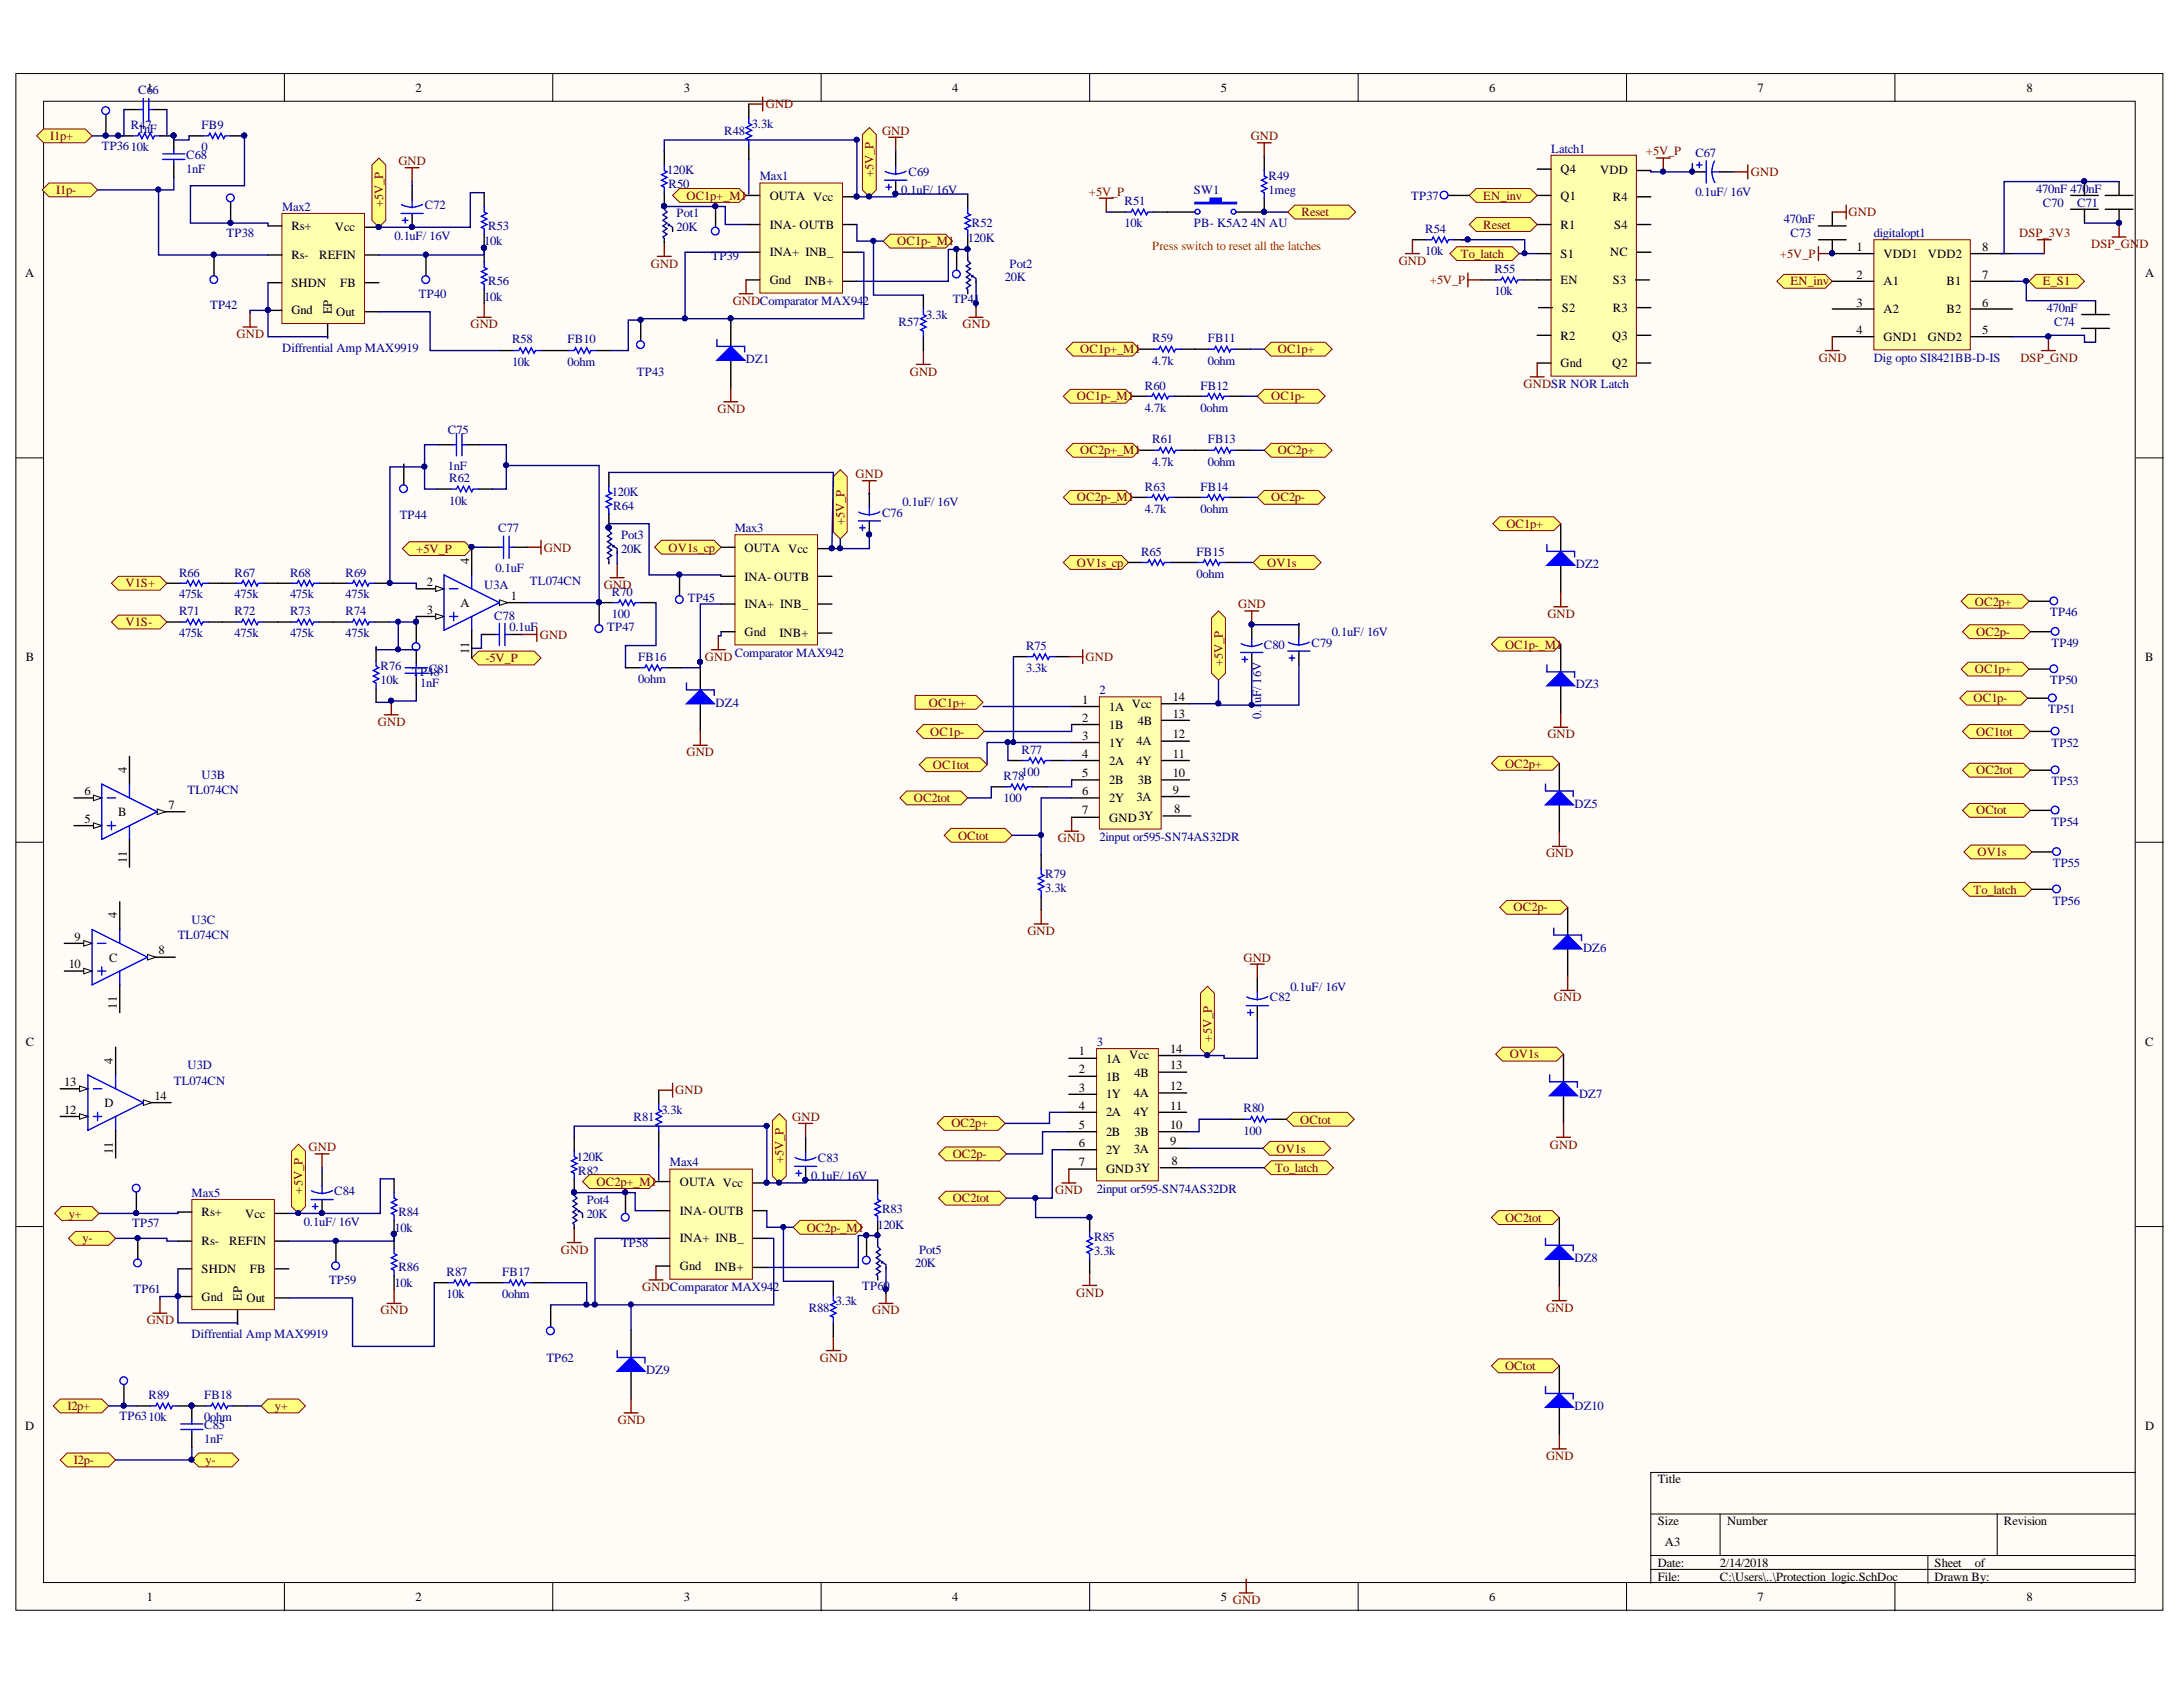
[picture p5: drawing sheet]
<svg xmlns="http://www.w3.org/2000/svg" width="279mm" height="216mm" viewBox="0 0 279 216" stroke-linecap="round" stroke-linejoin="round" font-family="sans-serif">
<defs><g id="words">
<g font-size="1.6">
<text x="53.2" y="11.8">2</text>
<text x="87.5" y="11.8">3</text>
<text x="121.9" y="11.8">4</text>
<text x="156.3" y="11.8">5</text>
<text x="190.6" y="11.8">6</text>
<text x="224.9" y="11.8">7</text>
<text x="259.4" y="11.8">8</text>
<text x="199.7" y="22.2">Q4</text>
<text x="204.8" y="22.3">VDD</text>
<text x="37.3" y="29.4">Rs+</text>
<text x="42.9" y="29.6">Vcc</text>
<text x="98.5" y="25.5">OUTA Vcc</text>
<text x="98.5" y="29.3">INA- OUTB</text>
<text x="199.7" y="25.5">Q1</text>
<text x="199.7" y="29.3">R1</text>
<text x="206.4" y="25.7">R4</text>
<text x="206.6" y="29.3">S4</text>
<text x="3.2" y="35.4">A</text>
<text x="37.3" y="33.1">Rs-</text>
<text x="40.8" y="33.1">REFIN</text>
<text x="98.5" y="32.8">INA+ INB_</text>
<text x="199.7" y="33">S1</text>
<text x="206.1" y="32.8">NC</text>
<text x="237.6" y="32.1">1</text>
<text x="237.6" y="35.7">2</text>
<text x="241.1" y="33">VDD1</text>
<text x="246.8" y="33">VDD2</text>
<text x="253.7" y="32.1">8</text>
<text x="253.7" y="35.7">7</text>
<text x="274.6" y="35.4">A</text>
<text x="37.3" y="36.7">SHDN</text>
<text x="37.3" y="40.2">Gnd</text>
<text x="42.4" y="40.2" transform="rotate(-90 42.4 40.2)">EP</text>
<text x="43" y="40.4">Out</text>
<text x="43.5" y="36.7">FB</text>
<text x="98.5" y="36.4">Gnd</text>
<text x="103" y="36.5">INB+</text>
<text x="199.7" y="36.4">EN</text>
<text x="199.9" y="39.9">S2</text>
<text x="206.4" y="39.9">R3</text>
<text x="206.4" y="36.4">S3</text>
<text x="237.6" y="39.2">3</text>
<text x="241.1" y="36.5">A1</text>
<text x="241.1" y="40.1">A2</text>
<text x="249.1" y="36.5">B1</text>
<text x="249.1" y="40.1">B2</text>
<text x="253.7" y="39.2">6</text>
<text x="199.7" y="43.5">R2</text>
<text x="199.7" y="47">Gnd</text>
<text x="206.3" y="47">Q2</text>
<text x="206.3" y="43.5">Q3</text>
<text x="237.6" y="42.8">4</text>
<text x="241.1" y="43.6">GND1</text>
<text x="246.8" y="43.6">GND2</text>
<text x="253.7" y="42.8">5</text>
<text x="95.3" y="70.6">OUTA Vcc</text>
<text x="54.6" y="75">2</text>
<text x="58.9" y="77.7">A</text>
<text x="60" y="72.2" transform="rotate(-90 60 72.2)">4</text>
<text x="65.4" y="76.8">1</text>
<text x="95.3" y="74.3">INA- OUTB</text>
<text x="95.3" y="77.9">INA+ INB_</text>
<text x="54.6" y="78.5">3</text>
<text x="60" y="83.7" transform="rotate(-90 60 83.7)">11</text>
<text x="95.3" y="81.4">Gnd</text>
<text x="99.8" y="81.6">INB+</text>
<text x="3.3" y="84.6">B</text>
<text x="150.1" y="89.7">14</text>
<text x="274.6" y="84.6">B</text>
<text x="138.5" y="90.1">1</text>
<text x="138.5" y="92.4">2</text>
<text x="138.5" y="94.7">3</text>
<text x="142" y="91">1A Vcc</text>
<text x="142" y="93.2">1B</text>
<text x="142" y="95.6">1Y</text>
<text x="145.4" y="95.4">4A</text>
<text x="145.6" y="92.7">4B</text>
<text x="150.1" y="94.5">12</text>
<text x="150.1" y="91.9">13</text>
<text x="10.8" y="101.8">6</text>
<text x="16.2" y="98.9" transform="rotate(-90 16.2 98.9)">4</text>
<text x="138.5" y="97">4</text>
<text x="138.5" y="99.5">5</text>
<text x="138.5" y="101.8">6</text>
<text x="142" y="97.9">2A</text>
<text x="142" y="100.3">2B</text>
<text x="145.4" y="97.9">4Y</text>
<text x="145.6" y="100.3">3B</text>
<text x="150.1" y="101.6">9</text>
<text x="150.1" y="99.5">10</text>
<text x="150.1" y="97">11</text>
<text x="10.8" y="105.3">5</text>
<text x="15.1" y="104.4">B</text>
<text x="21.6" y="103.6">7</text>
<text x="138.5" y="104.2">7</text>
<text x="142" y="102.6">2Y</text>
<text x="142" y="105.2">GND3Y</text>
<text x="145.4" y="102.5">3A</text>
<text x="150.3" y="104.1">8</text>
<text x="16.2" y="110.5" transform="rotate(-90 16.2 110.5)">11</text>
<text x="15" y="117.5" transform="rotate(-90 15 117.5)">4</text>
<text x="8.8" y="123.9">10</text>
<text x="9.6" y="120.4">9</text>
<text x="14" y="123.1">C</text>
<text x="20.3" y="122.1">8</text>
<text x="15" y="129.1" transform="rotate(-90 15 129.1)">11</text>
<text x="3.3" y="133.8">C</text>
<text x="14.5" y="136.2" transform="rotate(-90 14.5 136.2)">4</text>
<text x="138.1" y="135.1">1</text>
<text x="138.1" y="137.4">2</text>
<text x="141.6" y="136">1A</text>
<text x="144.5" y="135.6">Vcc</text>
<text x="145.2" y="137.8">4B</text>
<text x="149.8" y="136.9">13</text>
<text x="149.8" y="134.7">14</text>
<text x="274.6" y="133.8">C</text>
<text x="8.2" y="142.5">12</text>
<text x="8.2" y="139">13</text>
<text x="13.4" y="141.7">D</text>
<text x="19.8" y="140.7">14</text>
<text x="138.1" y="139.7">3</text>
<text x="138.1" y="142">4</text>
<text x="141.6" y="138.3">1B</text>
<text x="141.6" y="140.6">1Y</text>
<text x="141.6" y="142.9">2A</text>
<text x="145.1" y="142.9">4Y</text>
<text x="145.1" y="140.4">4A</text>
<text x="149.8" y="142">11</text>
<text x="149.8" y="139.6">12</text>
<text x="14.5" y="147.7" transform="rotate(-90 14.5 147.7)">11</text>
<text x="138.1" y="144.5">5</text>
<text x="138.1" y="146.8">6</text>
<text x="138.1" y="149.3">7</text>
<text x="141.6" y="145.4">2B</text>
<text x="141.6" y="147.7">2Y</text>
<text x="145.1" y="147.5">3A</text>
<text x="145.2" y="145.4">3B</text>
<text x="149.8" y="146.6">9</text>
<text x="149.8" y="144.5">10</text>
<text x="149.9" y="149.1">8</text>
<text x="25.8" y="155.6">Rs+</text>
<text x="31.4" y="155.9">Vcc</text>
<text x="87" y="151.7">OUTA Vcc</text>
<text x="87" y="155.4">INA- OUTB</text>
<text x="141.6" y="150.1">GND3Y</text>
<text x="25.8" y="159.3">Rs-</text>
<text x="29.3" y="159.3">REFIN</text>
<text x="87" y="159">INA+ INB_</text>
<text x="25.8" y="162.9">SHDN</text>
<text x="25.8" y="166.4">Gnd</text>
<text x="30.9" y="166.4" transform="rotate(-90 30.9 166.4)">EP</text>
<text x="31.5" y="166.6">Out</text>
<text x="32" y="162.9">FB</text>
<text x="87" y="162.5">Gnd</text>
<text x="91.5" y="162.7">INB+</text>
<text x="3.2" y="183">D</text>
<text x="274.6" y="183">D</text>
<text x="212.2" y="189.9">Title</text>
<text x="212.2" y="195.2">Size</text>
<text x="213.1" y="197.9">A3</text>
<text x="221" y="195.2">Number</text>
<text x="256.5" y="195.2">Revision</text>
<text x="212.2" y="200.5">Date:</text>
<text x="212.2" y="202.3">File:</text>
<text x="220.1" y="200.5">2/14/2018</text>
<text x="220.1" y="202.3">C:\Users\..\Protection_logic.SchDoc</text>
<text x="247.6" y="200.5">Sheet</text>
<text x="247.6" y="202.3">Drawn By:</text>
<text x="252.8" y="200.5">of</text>
<text x="18.8" y="204.9">1</text>
<text x="53.2" y="204.9">2</text>
<text x="87.5" y="204.9">3</text>
<text x="121.9" y="204.9">4</text>
<text x="156.3" y="204.9">5</text>
<text x="190.6" y="204.9">6</text>
<text x="224.9" y="204.9">7</text>
<text x="259.4" y="204.9">8</text>
</g>
<g font-size="1.6" fill="#800000">
<text x="6.4" y="17.9">I1p+</text>
<text x="98" y="13.9">GND</text>
<text x="112.9" y="17.2">GND</text>
<text x="160.1" y="17.9">GND</text>
<text x="51" y="21.1">GND</text>
<text x="111.8" y="22.7" transform="rotate(-90 111.8 22.7)">+5V_P</text>
<text x="210.6" y="19.9">+5V_P</text>
<text x="224.1" y="22.6">GND</text>
<text x="7.2" y="24.9">I1p-</text>
<text x="49" y="26.5" transform="rotate(-90 49 26.5)">+5V_P</text>
<text x="87.9" y="25.5">OC1p+_M1</text>
<text x="139.4" y="25">+5V_P</text>
<text x="166.6" y="27.6">Reset</text>
<text x="189.8" y="29.3">Reset</text>
<text x="189.8" y="25.5">EN_inv</text>
<text x="236.6" y="27.6">GND</text>
<text x="83.3" y="34.2">GND</text>
<text x="114.8" y="31.4">OC1p-_M1</text>
<text x="179" y="33.9">GND</text>
<text x="187" y="33">To_latch</text>
<text x="227.8" y="33">+5V_P</text>
<text x="258.4" y="30.4">DSP_3V3</text>
<text x="267.6" y="31.8">DSP_GND</text>
<text x="93.8" y="39.1">GNDComparator MAX942</text>
<text x="183" y="36.4">+5V_P</text>
<text x="229.2" y="36.5">EN_inv</text>
<text x="261.5" y="36.5">E_S1</text>
<text x="30.3" y="43.3">GND</text>
<text x="60.2" y="42">GND</text>
<text x="123.2" y="42">GND</text>
<text x="138.3" y="45.2">OC1p+_M1</text>
<text x="163.5" y="45.2">OC1p+</text>
<text x="232.8" y="46.3">GND</text>
<text x="258.6" y="46.3">DSP_GND</text>
<text x="91.8" y="52.8">GND</text>
<text x="116.4" y="48.1">GND</text>
<text x="137.8" y="51.2">OC1p-_M1</text>
<text x="162.7" y="51.2">OC1p-</text>
<text x="195" y="49.6">GNDSR NOR Latch</text>
<text x="138.3" y="58.2">OC2p+_M1</text>
<text x="163.5" y="58.2">OC2p+</text>
<text x="109.5" y="61.2">GND</text>
<text x="137.8" y="64.2">OC2p-_M1</text>
<text x="162.7" y="64.2">OC2p-</text>
<text x="53.3" y="70.8">+5V_P</text>
<text x="69.6" y="70.6">GND</text>
<text x="85.6" y="70.6">OV1s_cp</text>
<text x="108.1" y="67.2" transform="rotate(-90 108.1 67.2)">+5V_P</text>
<text x="192.8" y="67.5">OC1p+</text>
<text x="16.1" y="75.1">V1S+</text>
<text x="77.3" y="75.3">GND</text>
<text x="137.8" y="72.5">OV1s_cp</text>
<text x="158.5" y="77.9">GND</text>
<text x="162.2" y="72.5">OV1s</text>
<text x="252.8" y="77.5">OC2p+</text>
<text x="16.1" y="80.1">V1S-</text>
<text x="69.1" y="81.7">GND</text>
<text x="192.6" y="83">OC1p-_M1</text>
<text x="198" y="79.1">GND</text>
<text x="252.9" y="81.4">OC2p-</text>
<text x="62.2" y="84.8">-5V_P</text>
<text x="90.2" y="84.6">GND</text>
<text x="138.9" y="84.6">GND</text>
<text x="156.5" y="85.3" transform="rotate(-90 156.5 85.3)">+5V_P</text>
<text x="252.6" y="89.9">OC1p-</text>
<text x="252.8" y="86.1">OC1p+</text>
<text x="48.4" y="92.9">GND</text>
<text x="118.9" y="90.4">OC1p+</text>
<text x="119.1" y="94.2">OC1p-</text>
<text x="198" y="94.5">GND</text>
<text x="252.9" y="94.2">OC1tot</text>
<text x="87.9" y="96.8">GND</text>
<text x="119.4" y="98.4">OC1tot</text>
<text x="192.6" y="98.2">OC2p+</text>
<text x="252.9" y="99.1">OC2tot</text>
<text x="116.9" y="102.6">OC2tot</text>
<text x="122.6" y="107.4">OCtot</text>
<text x="135.4" y="107.8">GND</text>
<text x="252.9" y="104.2">OCtot</text>
<text x="197.9" y="109.7">GND</text>
<text x="253.1" y="109.6">OV1s</text>
<text x="131.5" y="119.7">GND</text>
<text x="193.7" y="116.7">OC2p-</text>
<text x="252.6" y="114.4">To_latch</text>
<text x="159.1" y="123.1">GND</text>
<text x="198.9" y="128.1">GND</text>
<text x="155.1" y="133.3" transform="rotate(-90 155.1 133.3)">+5V_P</text>
<text x="193.2" y="135.4">OV1s</text>
<text x="86.4" y="140.1">GND</text>
<text x="101.4" y="143.4">GND</text>
<text x="166.4" y="143.8">OCtot</text>
<text x="39.5" y="147.3">GND</text>
<text x="100.3" y="148.9" transform="rotate(-90 100.3 148.9)">+5V_P</text>
<text x="121.8" y="144.3">OC2p+</text>
<text x="121.9" y="148.2">OC2p-</text>
<text x="163.2" y="150">To_latch</text>
<text x="163.4" y="147.5">OV1s</text>
<text x="198.4" y="147">GND</text>
<text x="8.8" y="155.9">y+</text>
<text x="38.7" y="152.7" transform="rotate(-90 38.7 152.7)">+5V_P</text>
<text x="76.4" y="151.7">OC2p+_M1</text>
<text x="121.9" y="153.8">OC2tot</text>
<text x="135" y="152.8">GND</text>
<text x="10.6" y="159">y-</text>
<text x="71.8" y="160.4">GND</text>
<text x="103.2" y="157.6">OC2p-_M1</text>
<text x="192.6" y="156.4">OC2tot</text>
<text x="82.2" y="165.3">GNDComparator MAX942</text>
<text x="137.8" y="165.9">GND</text>
<text x="197.9" y="167.9">GND</text>
<text x="18.8" y="169.5">GND</text>
<text x="48.7" y="168.2">GND</text>
<text x="111.6" y="168.2">GND</text>
<text x="104.9" y="174.3">GND</text>
<text x="192.6" y="175.3">OCtot</text>
<text x="8.6" y="180.5">I2p+</text>
<text x="35.2" y="180.5">y+</text>
<text x="79.1" y="182.2">GND</text>
<text x="9.5" y="187.4">I2p-</text>
<text x="26.3" y="187.4">y-</text>
<text x="197.9" y="186.9">GND</text>
<text x="157.8" y="205.3">GND</text>
</g>
<g font-size="1.6" fill="#000080">
<text x="16.7" y="16.5">R47</text>
<text x="17.7" y="17.1">1nF</text>
<text x="17.7" y="12.1">C16</text>
<text x="18.8" y="12.1">6</text>
<text x="25.8" y="16.5">FB9</text>
<text x="92.7" y="17.2">R48</text>
<text x="96.2" y="16.3">3.3k</text>
<text x="13" y="19.2">TP3610k</text>
<text x="23.8" y="22.2">1nF</text>
<text x="23.8" y="20.4">C68</text>
<text x="25.8" y="19.4">0</text>
<text x="85.4" y="22.3">120K</text>
<text x="97.2" y="23.1">Max1</text>
<text x="116.3" y="22.6">C69</text>
<text x="162.4" y="23.1">R49</text>
<text x="198.6" y="19.5">Latch1</text>
<text x="217" y="20">C67</text>
<text x="36.1" y="27">Max2</text>
<text x="54.4" y="26.8">C72</text>
<text x="62.5" y="29.4">R53</text>
<text x="85.6" y="24.1">R50</text>
<text x="86.6" y="27.8">Pot1</text>
<text x="86.6" y="29.6">20K</text>
<text x="115.3" y="24.9">0.1uF/ 16V</text>
<text x="124.4" y="29.1">R52</text>
<text x="143.9" y="29.1">10k</text>
<text x="143.9" y="26.3">R51</text>
<text x="152.8" y="24.9">SW1</text>
<text x="152.8" y="29.1">PB- K5A2</text>
<text x="160.1" y="29.1">4N AU</text>
<text x="162.4" y="24.9">1meg</text>
<text x="180.6" y="25.5">TP37</text>
<text x="182.4" y="29.8">R54</text>
<text x="217" y="25">0.1uF/ 16V</text>
<text x="228.3" y="28.6">470nF</text>
<text x="260.6" y="24.7">470nF 470nF</text>
<text x="261.5" y="26.5">C70</text>
<text x="265.9" y="26.5">C71</text>
<text x="29" y="30.4">TP38</text>
<text x="50.5" y="30.7">0.1uF/ 16V</text>
<text x="62" y="31.4">10k</text>
<text x="91.1" y="33.3">TP39</text>
<text x="123.9" y="31">120K</text>
<text x="129.2" y="34.2">Pot2</text>
<text x="182.4" y="32.6">10k</text>
<text x="191.3" y="34.9">R55</text>
<text x="229.2" y="30.4">C73</text>
<text x="239.8" y="30.4">digitalopt1</text>
<text x="26.9" y="39.6">TP42</text>
<text x="53.6" y="38.1">TP40</text>
<text x="62" y="38.5">10k</text>
<text x="62.5" y="36.5">R56</text>
<text x="115" y="41.7">R57</text>
<text x="118.6" y="40.8">3.3k</text>
<text x="121.9" y="38.8">TP41</text>
<text x="128.6" y="36">20K</text>
<text x="191.3" y="37.8">10k</text>
<text x="262" y="39.9">470nF</text>
<text x="262.9" y="41.7">C74</text>
<text x="36.1" y="45.1">Diffrential Amp MAX9919</text>
<text x="65.5" y="46.8">10k</text>
<text x="65.5" y="44">R58</text>
<text x="72.6" y="46.8">0ohm</text>
<text x="72.6" y="44">FB10</text>
<text x="95.5" y="46.5">DZ1</text>
<text x="147.5" y="46.7">4.7k</text>
<text x="147.5" y="43.8">R59</text>
<text x="154.6" y="46.7">0ohm</text>
<text x="154.6" y="43.8">FB11</text>
<text x="239.8" y="46.3">Dig opto SI8421BB-D-IS</text>
<text x="81.5" y="48.1">TP43</text>
<text x="146.5" y="52.7">4.7k</text>
<text x="146.5" y="49.9">R60</text>
<text x="153.6" y="52.7">0ohm</text>
<text x="153.6" y="49.9">FB12</text>
<text x="57.3" y="55.5">C</text>
<text x="58.4" y="55.5">7</text>
<text x="59.2" y="55.5">5</text>
<text x="147.5" y="59.6">4.7k</text>
<text x="147.5" y="56.7">R61</text>
<text x="154.6" y="59.6">0ohm</text>
<text x="154.6" y="56.7">FB13</text>
<text x="57.3" y="60.1">1nF</text>
<text x="57.5" y="64.6">10k</text>
<text x="57.5" y="61.7">R62</text>
<text x="78.3" y="63.5">120K</text>
<text x="78.5" y="65.3">R64</text>
<text x="115.5" y="64.8">0.1uF/ 16V</text>
<text x="146.5" y="65.6">4.7k</text>
<text x="146.5" y="62.8">R63</text>
<text x="153.6" y="65.6">0ohm</text>
<text x="153.6" y="62.8">FB14</text>
<text x="51.2" y="66.4">TP44</text>
<text x="63.8" y="68.1">C77</text>
<text x="79.5" y="69">Pot3</text>
<text x="79.5" y="70.8">20K</text>
<text x="94" y="68.1">Max3</text>
<text x="112.9" y="66.1">C76</text>
<text x="146" y="71.1">R65</text>
<text x="153.1" y="71.1">FB15</text>
<text x="22.9" y="76.6">475k</text>
<text x="22.9" y="73.8">R66</text>
<text x="30" y="76.6">475k</text>
<text x="30" y="73.8">R67</text>
<text x="37.1" y="76.6">475k</text>
<text x="37.1" y="73.8">R68</text>
<text x="44.2" y="76.6">475k</text>
<text x="44.2" y="73.8">R69</text>
<text x="62" y="75.3">U3A</text>
<text x="63.4" y="73.2">0.1uF</text>
<text x="67.8" y="74.8">TL074CN</text>
<text x="78.3" y="76.2">R70</text>
<text x="88" y="77.1">TP45</text>
<text x="153.1" y="74">0ohm</text>
<text x="201.7" y="72.7">DZ2</text>
<text x="22.9" y="81.6">475k</text>
<text x="22.9" y="78.7">R71</text>
<text x="30" y="81.6">475k</text>
<text x="30" y="78.7">R72</text>
<text x="37.1" y="81.6">475k</text>
<text x="37.1" y="78.7">R73</text>
<text x="44.2" y="81.6">475k</text>
<text x="44.2" y="78.7">R74</text>
<text x="63.3" y="79.3">C78</text>
<text x="65.2" y="80.8">0.1uF</text>
<text x="77.7" y="80.8">TP47</text>
<text x="78.3" y="79.1">100</text>
<text x="131.3" y="83.2">R75</text>
<text x="161.8" y="83">C80</text>
<text x="167.9" y="82.8">C79</text>
<text x="170.5" y="81.4">0.1uF/ 16V</text>
<text x="262.4" y="78.9">TP46</text>
<text x="262.6" y="82.8">TP49</text>
<text x="48.7" y="87.6">10k</text>
<text x="48.7" y="85.8">R76</text>
<text x="52.8" y="86.6">TP48</text>
<text x="53.8" y="87.9">1nF</text>
<text x="54.9" y="86.1">C81</text>
<text x="81.7" y="87.4">0ohm</text>
<text x="81.7" y="84.6">FB16</text>
<text x="94" y="84">Comparator MAX942</text>
<text x="131.3" y="86">3.3k</text>
<text x="140.7" y="88.8">2</text>
<text x="201.7" y="88.1">DZ3</text>
<text x="262.4" y="87.6">TP50</text>
<text x="91.6" y="90.4">DZ4</text>
<text x="161.4" y="92.1" transform="rotate(-90 161.4 92.1)">0.1</text>
<text x="161.4" y="90" transform="rotate(-90 161.4 90)">uF/ 16V</text>
<text x="262.1" y="91.3">TP51</text>
<text x="262.6" y="95.6">TP52</text>
<text x="24" y="101.6">TL074CN</text>
<text x="25.8" y="99.7">U3B</text>
<text x="128.4" y="99.8">R78</text>
<text x="130.7" y="99.3">100</text>
<text x="130.7" y="96.5">R77</text>
<text x="262.6" y="100.5">TP53</text>
<text x="128.4" y="102.6">100</text>
<text x="140.7" y="107.6">2input or595-SN74AS32DR</text>
<text x="201.5" y="103.4">DZ5</text>
<text x="262.6" y="105.7">TP54</text>
<text x="133.8" y="112.4">R79</text>
<text x="262.7" y="111">TP55</text>
<text x="24.5" y="118.3">U3C</text>
<text x="133.8" y="114.2">3.3k</text>
<text x="262.7" y="115.8">TP56</text>
<text x="22.7" y="120.2">TL074CN</text>
<text x="202.6" y="121.8">DZ6</text>
<text x="162.5" y="128.1">C82</text>
<text x="165.1" y="126.8">0.1uF/ 16V</text>
<text x="24" y="136.9">U3D</text>
<text x="140.4" y="133.9">3</text>
<text x="22.2" y="138.8">TL074CN</text>
<text x="81.1" y="143.4">R81</text>
<text x="84.6" y="142.5">3.3k</text>
<text x="159.1" y="142.3">R80</text>
<text x="202.1" y="140.6">DZ7</text>
<text x="73.8" y="148.6">120K</text>
<text x="85.7" y="149.3">Max4</text>
<text x="104.7" y="148.8">C83</text>
<text x="159.1" y="145.2">100</text>
<text x="24.5" y="153.2">Max5</text>
<text x="42.8" y="153">C84</text>
<text x="51" y="155.6">R84</text>
<text x="74" y="150.4">R82</text>
<text x="75.1" y="154.1">Pot4</text>
<text x="75.1" y="155.9">20K</text>
<text x="103.8" y="151.1">0.1uF/ 16V</text>
<text x="112.9" y="155.3">R83</text>
<text x="140.4" y="152.7">2input or595-SN74AS32DR</text>
<text x="16.9" y="157.1">TP57</text>
<text x="38.9" y="156.9">0.1uF/ 16V</text>
<text x="50.5" y="157.6">10k</text>
<text x="79.5" y="159.6">TP58</text>
<text x="112.3" y="157.2">120K</text>
<text x="117.6" y="160.4">Pot5</text>
<text x="140" y="160.6">3.3k</text>
<text x="140" y="158.8">R85</text>
<text x="201.5" y="161.5">DZ8</text>
<text x="17.1" y="165.4">TP61</text>
<text x="42.1" y="164.3">TP59</text>
<text x="50.5" y="164.7">10k</text>
<text x="51" y="162.7">R86</text>
<text x="57.2" y="166.1">10k</text>
<text x="57.2" y="163.3">R87</text>
<text x="64.3" y="166.1">0ohm</text>
<text x="64.3" y="163.3">FB17</text>
<text x="103.5" y="167.9">R88</text>
<text x="107" y="167">3.3k</text>
<text x="110.4" y="165.1">TP60</text>
<text x="117.1" y="162.2">20K</text>
<text x="24.5" y="171.3">Diffrential Amp MAX9919</text>
<text x="19" y="179">R89</text>
<text x="26.1" y="179">FB18</text>
<text x="69.9" y="174.3">TP62</text>
<text x="82.7" y="175.9">DZ9</text>
<text x="15.3" y="181.7">TP6310k</text>
<text x="26.1" y="184.7">1nF</text>
<text x="26.1" y="182.9">C85</text>
<text x="26.1" y="181.9">0ohm</text>
<text x="201.5" y="180.5">DZ10</text>
</g>
<text font-size="1.6" fill="#f00" x="147.5" y="32">Press switch to reset all the latches</text>
</g></defs>
<g fill="#fffcf8" stroke="#000" stroke-width=".13">
<path d="M2 9.4h274.8v196.7h-274.8z"/>
<path d="M5.6 13h267.7v189.5h-267.7z"/>
</g>
<g fill="none" stroke="#000" stroke-width=".13">
<path d="M36.4 9.4v3.6M70.7 9.4v3.6M105.1 9.4v3.6M139.5 9.4v3.6M173.8 9.4v3.6M208.2 9.4v3.6M242.5 9.4v3.6M2 58.6h3.6M273.4 58.6h3.5M2 107.8h3.6M273.4 107.8h3.5M2 157h3.6"/>
<path d="M273.4 157h3.5M211.3 193.8h62.1M211.3 199.1h62.1M220.2 193.8v5.3M246.8 199.1v3.5M255.6 193.8v5.3M273.4 188.4h-62.1v14.2M36.4 202.6v3.6M70.7 202.6v3.6M105.1 202.6v3.6M139.5 202.6v3.6M173.8 202.6v3.6"/>
<path d="M208.2 202.6v3.6M211.3 200.8h62.1M242.5 202.6v3.6"/>
</g>
<path d="M145 50.7h1.7M145.8 44.7h1.8M150.3 50.7h1.8M151.2 44.7h1.7" fill="none" stroke="#000" stroke-width=".18"/>
<path d="M146.7 50.7h.7l.2-.3 .4 .7 .3-.7 .4 .7 .3-.7 .4 .7 .2-.4h.7M147.6 44.7h.7l.2-.4 .4 .7 .3-.7 .4 .7 .3-.7 .4 .7 .2-.3h.7" fill="none" stroke="#00f" stroke-width=".18"/>
<g fill="#ffff80" stroke="#800000" stroke-width=".13">
<path d="M161.8 44.7l.9-.9h6.9l.9 .9-.9 .9h-6.9z" fill-rule="evenodd"/>
<path d="M160.9 50.7l.9-.9h6.9l.9 .9-.9 .9h-6.9z" fill-rule="evenodd"/>
</g>
<path d="M158.6 203.9h1.8M159.5 202.1v1.8" fill="none" stroke="#800000" stroke-width=".18"/>
<path d="M21.4 74.6h1.7M21.4 79.6h1.7M26.7 74.6h3.5M26.7 79.6h3.5M33.8 74.6h3.5M33.8 79.6h3.5M40.9 74.6h3.5M40.9 79.6h3.5M48 74.6h1.7M48 79.6h1.7" fill="none" stroke="#000" stroke-width=".18"/>
<path d="M23.1 74.6h.7l.2-.3 .4 .7 .3-.7 .4 .7 .3-.7 .4 .7 .2-.4h.7M23.1 79.6h.7l.2-.3 .4 .7 .3-.7 .4 .7 .3-.7 .4 .7 .2-.4h.7M30.2 74.6h.7l.2-.3 .4 .7 .3-.7 .4 .7 .3-.7 .4 .7 .2-.4h.7M30.2 79.6h.7l.2-.3 .4 .7 .3-.7 .4 .7 .3-.7 .4 .7 .2-.4h.7M37.3 74.6h.7l.2-.3 .4 .7 .3-.7 .4 .7 .3-.7 .4 .7 .2-.4h.7M37.3 79.6h.7l.2-.3 .4 .7 .3-.7 .4 .7 .3-.7 .4 .7 .2-.4h.7M44.4 74.6h.7l.2-.3 .4 .7 .3-.7 .4 .7 .3-.7 .4 .7 .1-.4h.8M44.4 79.6h.7l.2-.3 .4 .7 .3-.7 .4 .7 .3-.7 .4 .7 .1-.4h.8" fill="none" stroke="#00f" stroke-width=".18"/>
<g fill="#ffff80" stroke="#800000" stroke-width=".13">
<path d="M14.3 74.6l.9-.8h5.3l.9 .8-.9 .9h-5.3z" fill-rule="evenodd"/>
<path d="M14.3 79.6l.9-.9h5.3l.9 .9-.9 .9h-5.3z" fill-rule="evenodd"/>
</g>
<path d="M67.5 70h1.7M69.2 69.1v1.8M66.9 81.2h1.8M68.7 80.3v1.8" fill="none" stroke="#800000" stroke-width=".18"/>
<path d="M56.1 56.9h1.8M59.7 56.9h1.7M55.9 62.6h1.8M61.3 62.6h1.7M61.6 81.2h1.8M65.2 81.2h1.7" fill="none" stroke="#000" stroke-width=".18"/>
<path d="M57.9 56.9h.5M58.4 55.5v2.8M59.1 55.5v2.8M59.1 56.9h.6M57.7 62.6h.7l.2-.4 .4 .7 .3-.7 .4 .7 .3-.7 .4 .7 .1-.3h.8M63.9 79.8v2.8M64.6 79.8v2.8M63.4 81.2h.5M64.6 81.2h.6" fill="none" stroke="#00f" stroke-width=".18"/>
<path d="M94.1 68.4h10.5v14.1h-10.5z" fill="#ffffb0" stroke="#800000" stroke-width=".13"/>
<g fill="none" stroke="#000" stroke-width=".18">
<path d="M76.7 77.1h1.8M77.9 60.5v1.7M77.9 65.8v1.9M77.9 72v.2M79 70.6v.1M82 77.1h1.8M92.3 70h1.8M92.3 73.8h1.8M92.3 77.3h1.8M104.7 73.8h1.8M104.7 77.3h1.8M104.7 70.2h1.8"/>
<path d="M92.3 80.8h1.8M104.7 81h1.8"/>
</g>
<g fill="#000080" stroke="#000080" stroke-width=".13">
<circle cx="106.4" cy="70.2" r=".31"/>
<circle cx="76.7" cy="77.1" r=".31"/>
<circle cx="77.9" cy="67.5" r=".31"/>
</g>
<path d="M78.1 73.9h1.8M79 72.2v1.7M91.1 83.2h1.7M91.9 81.4v1.8" fill="none" stroke="#800000" stroke-width=".18"/>
<path d="M77.9 62.2v.7l.4 .2-.7 .4 .7 .3-.7 .4 .7 .3-.7 .4 .3 .2v.7M78.5 77.1h.7l.1-.3 .4 .7 .4-.7 .3 .7 .4-.7 .3 .7 .2-.4h.7" fill="none" stroke="#00f" stroke-width=".18"/>
<path d="M77.9 67.7v.2l.4 .4-.5 .3 .5 .4-.5 .3 .5 .4-.5 .3 .5 .4-.5 .3 .5 .4-.5 .4 .1 .1v.4M78.5 70v-.1h.1h-.1l.5 .3v.4" fill="none" stroke="#11037f" stroke-width=".18"/>
<path d="M106.7 61l.8-.9 .9 .9v7.1l-.9 .9-.8-.9z" fill-rule="evenodd" fill="#ffff80" stroke="#800000" stroke-width=".13"/>
<path d="M111.3 63.1v1.8M111.3 66.7v1.7" fill="none" stroke="#000" stroke-width=".18"/>
<circle cx="111.2" cy="68.4" r=".31" fill="#000080" stroke="#000080" stroke-width=".13"/>
<path d="M109.8 66.7h2.9M110 67.6h.7M110.4 67.2v.7M111.3 64.9v1.1M112.6 65.5a2.81 2.81 0 0 1-2.7 0" fill="none" stroke="#00f" stroke-width=".18"/>
<path d="M110.4 61.5h1.8M111.3 61.5v1.8" fill="none" stroke="#800000" stroke-width=".18"/>
<g fill="#ffff80" stroke="#800000" stroke-width=".13">
<path d="M83.8 70l.9-.9h6.7l.9 .9-.9 .9h-6.7z" fill-rule="evenodd"/>
<path d="M136.1 72l.9-.9h6.5l.9 .9-.9 .9h-6.5z" fill-rule="evenodd"/>
</g>
<path d="M144.4 72h1.8M149.7 72h1.8" fill="none" stroke="#000" stroke-width=".18"/>
<path d="M146.2 72h.7l.2-.4 .3 .7 .4-.7 .4 .7 .3-.7 .4 .7 .1-.3h.7" fill="none" stroke="#00f" stroke-width=".18"/>
<path d="M160.4 72l.9-.9h6.9l.9 .9-.9 .9h-6.9z" fill-rule="evenodd" fill="#ffff80" stroke="#800000" stroke-width=".13"/>
<path d="M198.5 19.9h10.9v28.2h-10.9z" fill="#ffffb0" stroke="#800000" stroke-width=".13"/>
<g fill="none" stroke="#000" stroke-width=".18">
<path d="M196.7 21.6h1.8M196.7 25h1.8M196.7 28.7h1.8M196.7 32.5h1.8M196.7 35.8h1.8M196.9 39.4h1.8M209.3 35.8h1.8M209.5 28.7h1.8M209.5 39.4h1.8M209.5 32.3h1.8M209.5 25.2h1.8M209.5 21.8h1.8"/>
<path d="M196.7 42.9h1.8M196.7 46.5h1.8M209.5 42.9h1.8M209.5 46.5h1.8"/>
</g>
<g fill="#ffff80" stroke="#800000" stroke-width=".13">
<path d="M185.6 32.5l.9-.9h7.1l.8 .9-.8 .8h-7.1z" fill-rule="evenodd"/>
<path d="M188.1 28.7l.8-.9h7l.8 .9-.8 .9h-7z" fill-rule="evenodd"/>
</g>
<g fill="none" stroke="#800000" stroke-width=".18">
<path d="M160.9 18.3h1.8M161.8 18.3v1.7M140.7 25.4h1.8M141.6 25.4v1.7M179.9 32.5h1.8M180.8 30.7v1.8M187.9 34.9v1.8M187.9 35.8h1.7M212 20.2h1.8M212.9 20.2v1.8M221.9 22h1.8M223.7 21.1v1.8"/>
<path d="M195.9 48.2h1.7M196.7 46.5v1.7"/>
</g>
<path d="M142.3 27.1h1.8M147.6 27.1h1.8M161.8 20v1.8M161.8 25.4v1.7M189.6 35.8h1.8M195 35.8h1.7M216.6 22h1.8M220.2 22h1.7" fill="none" stroke="#000" stroke-width=".18"/>
<g fill="#000080" stroke="#000080" stroke-width=".13">
<circle cx="216.6" cy="22" r=".31"/>
<circle cx="212.8" cy="22" r=".31"/>
<circle cx="161.8" cy="27.1" r=".31"/>
</g>
<path d="M144.1 27.1h.7l.2-.3 .3 .7 .4-.7 .3 .7 .4-.7 .3 .7 .2-.4h.7M161.8 21.8v.7l.4 .2-.7 .4 .7 .3-.7 .4 .7 .3-.7 .4 .3 .2v.7M191.4 35.8h.7l.2-.3 .4 .7 .3-.7 .4 .7 .3-.7 .4 .7 .2-.4h.7M217.1 21.1h.7M217.5 20.8v.7M218.4 20.6v2.8M219.1 22h1.1M219.4 20.6a2.79 2.79 0 0 0 .1 2.8" fill="none" stroke="#00f" stroke-width=".18"/>
<g fill="#ffff80" stroke="#800000" stroke-width=".13">
<path d="M164.8 27.1l.9-.8h6.9l.9 .8-.9 .9h-6.9z" fill-rule="evenodd"/>
<path d="M188.1 25l.8-.9h7l.8 .9-.8 .9h-7z" fill-rule="evenodd"/>
</g>
<path d="M149.4 27.1h3.5M158.3 27.1h3.5M185.4 25h2.7M62.1 70h1.8M65.7 70h1.8M76.7 77.3v2.7M87 73.6v2.6M48.1 82.8v1.8M48.1 88.1v1.8M53.3 83.2v1.7M53.3 86.7v1.8" fill="none" stroke="#000" stroke-width=".18"/>
<path d="M184.9 24.5a.49 .49 0 0 0-.5 .6 .49 .49 0 0 0 .8 .2 .49 .49 0 0 0-.2-.8M63.9 70h.6M64.5 68.6v2.9M65.2 68.6v2.9M65.2 70h.5M86.5 76.6a.49 .49 0 0 1 .7-.3 .49 .49 0 0 1 0 .8 .49 .49 0 0 1-.7-.3M48.1 84.6v.7l.4 .2-.7 .3 .7 .4-.7 .3 .7 .4-.7 .3 .3 .2v.7M51.9 86.2h2.8M51.9 85.5h2.8M53.3 84.9v.6M53.3 86.2v.5M76.2 80.4a.5 .5 0 0 1 .7-.4 .5 .5 0 0 1 0 .9 .5 .5 0 0 1-.7-.4" fill="none" stroke="#00f" stroke-width=".18"/>
<path d="M49.2 91.5h1.8M50.1 89.7v1.8" fill="none" stroke="#800000" stroke-width=".18"/>
<g fill="#000080" stroke="#000080" stroke-width=".13">
<circle cx="50.1" cy="89.7" r=".31"/>
<circle cx="86.9" cy="73.5" r=".31"/>
<circle cx="161.8" cy="27.1" r=".31"/>
</g>
<path d="M152.9 25.9h2v-.5h1.4v.5h2v.2h-5.4z" fill-rule="evenodd" fill="#00f"/>
<g fill="none" stroke="#00f" stroke-width=".18">
<path d="M152.9 25.9h2v-.5h1.4v.5h2v.2h-5.4zM182.6 30.7h.7l.1-.4 .4 .7 .4-.7 .3 .7 .4-.7 .3 .7 .2-.3h.7M51.2 62.5a.5 .5 0 0 1 .7-.4 .5 .5 0 0 1 0 .9 .5 .5 0 0 1-.7-.4M52.8 82.7a.5 .5 0 0 1 .7-.4 .5 .5 0 0 1 0 .9 .5 .5 0 0 1-.8-.4"/>
<circle cx="153.3" cy="27.1" r=".31"/>
<circle cx="157.9" cy="27.1" r=".31"/>
</g>
<g fill="#000080" stroke="#000080" stroke-width=".13">
<circle cx="161.8" cy="27.1" r=".31"/>
<circle cx="53.2" cy="79.6" r=".31"/>
<circle cx="187.8" cy="30.6" r=".31"/>
</g>
<path d="M180.8 30.7h1.8M186.1 30.7h1.8M51.7 59.4v2.7M53.3 79.6v2.7M8.2 124.3h3.6" fill="none" stroke="#000" stroke-width=".18"/>
<path d="M10.7 123.9l1.1 .4-1.1 .3z" fill="#fffcf8"/>
<path d="M10.7 123.9l1.1 .4-1.1 .3z" fill="none" stroke="#000" stroke-width=".13"/>
<path d="M8.2 120.7h3.6" fill="none" stroke="#000" stroke-width=".18"/>
<path d="M10.7 120.4l1.1 .3-1.1 .4z" fill="#fffcf8"/>
<path d="M10.7 120.4l1.1 .3-1.1 .4z" fill="none" stroke="#000" stroke-width=".13"/>
<path d="M18.9 122.5h3.5" fill="none" stroke="#000" stroke-width=".18"/>
<path d="M18.9 122.1l1 .4-1 .4z" fill="#fffcf8"/>
<path d="M18.9 122.1l1 .4-1 .4z" fill="none" stroke="#000" stroke-width=".13"/>
<path d="M123.9 26.6v.7l.3 .2-.7 .3 .7 .4-.7 .4 .7 .3-.7 .4 .4 .1v.8M11.8 119l7.1 3.5-7.1 3.5zM15.3 119v1.7M12.5 120.7h1.1M12.5 124.3h1.1M13 123.7v1.1M15.3 124.3v1.7" fill="none" stroke="#00f" stroke-width=".18"/>
<path d="M123.9 24.8v1.8M123.9 30.2v1.7M15.3 115.4v3.6M15.3 126v3.6" fill="none" stroke="#000" stroke-width=".18"/>
<circle cx="123.8" cy="31.9" r=".31" fill="#000080" stroke="#000080" stroke-width=".13"/>
<path d="M97.3 23.4h10.5v14.1h-10.5z" fill="#ffffb0" stroke="#800000" stroke-width=".13"/>
<path d="M95.5 25h1.8M95.5 28.7h1.8M95.5 32.3h1.8M95.5 35.8h1.8M107.9 28.7h1.8M107.9 32.3h1.8M107.9 36h1.8M107.9 25.2h1.8" fill="none" stroke="#000" stroke-width=".18"/>
<circle cx="109.6" cy="25.1" r=".31" fill="#000080" stroke="#000080" stroke-width=".13"/>
<path d="M84.1 32.8h1.8M85 31v1.8" fill="none" stroke="#800000" stroke-width=".18"/>
<path d="M110.4 17.2l.9-.9 .9 .9v7.1l-.9 .9-.9-.9z" fill-rule="evenodd" fill="#ffff80" stroke="#800000" stroke-width=".13"/>
<g fill="#000080" stroke="#000080" stroke-width=".13">
<circle cx="111.2" cy="25.1" r=".31"/>
<circle cx="114.6" cy="24.8" r=".31"/>
<circle cx="85" cy="26.4" r=".31"/>
</g>
<path d="M85 19.3v1.8M114.6 19.5v1.8M85 24.7v1.9M85 30.9v.1M86.1 29.4v.2M114.6 23.1v1.7" fill="none" stroke="#000" stroke-width=".18"/>
<path d="M85 21.1v.7l.4 .2-.7 .4 .7 .3-.7 .4 .7 .3-.7 .4 .3 .1v.8M113.2 23.1h2.9M113.4 23.9h.7M113.8 23.6v.7M114.6 21.3v1.1M116 21.9a2.79 2.79 0 0 1-2.7 0" fill="none" stroke="#00f" stroke-width=".18"/>
<path d="M113.8 17.6h1.7M114.6 17.6v1.7M94.6 37.6h1.8M95.5 35.8v1.8" fill="none" stroke="#800000" stroke-width=".18"/>
<path d="M85 26.6v.2l.4 .3-.6 .4 .6 .3-.6 .4 .6 .4-.6 .3 .6 .4-.6 .3 .6 .4-.6 .3 .2 .2v.4M85.6 28.9v-.2h.1h-.1l.5 .4v.3" fill="none" stroke="#11037f" stroke-width=".18"/>
<path d="M86.1 25l.9-.9h7.6l.9 .9-.9 .9h-7.6z" fill-rule="evenodd" fill="#ffff80" stroke="#800000" stroke-width=".13"/>
<path d="M123.9 33.2v.1l.3 .4-.5 .4 .5 .3-.5 .4 .5 .3-.5 .4 .5 .3-.5 .4 .5 .3-.5 .4 .2 .2v.3M124.4 35.5v-.2h.2h-.2l.5 .3v.4" fill="none" stroke="#11037f" stroke-width=".18"/>
<path d="M123.9 33v.2M123.9 37.4v.2M124.9 36v.2" fill="none" stroke="#000" stroke-width=".18"/>
<path d="M124.9 38.8v1.8M124 40.6h1.8" fill="none" stroke="#800000" stroke-width=".18"/>
<circle cx="124.9" cy="38.8" r=".31" fill="#000080" stroke="#000080" stroke-width=".13"/>
<path d="M113 30.9l.9-.9h7.1l.9 .9-.9 .8h-7.1z" fill-rule="evenodd" fill="#ffff80" stroke="#800000" stroke-width=".13"/>
<path d="M91.6 26.4v2.7M122.4 31.9v2.7M82 41v2.6" fill="none" stroke="#000" stroke-width=".18"/>
<g fill="#000080" stroke="#000080" stroke-width=".13">
<circle cx="91.6" cy="26.4" r=".31"/>
<circle cx="122.4" cy="31.9" r=".31"/>
<circle cx="82" cy="40.9" r=".31"/>
</g>
<path d="M91.1 29.5a.5 .5 0 0 1 .7-.3 .5 .5 0 0 1 0 .8 .5 .5 0 0 1-.7-.4M121.9 35a.5 .5 0 0 1 .8-.3 .5 .5 0 0 1 0 .8 .5 .5 0 0 1-.8-.4M81.5 44a.5 .5 0 0 1 .8-.3 .5 .5 0 0 1-.1 .8 .5 .5 0 0 1-.7-.3" fill="none" stroke="#00f" stroke-width=".18"/>
<g fill="#ffff80" stroke="#800000" stroke-width=".13">
<path d="M136.4 44.7l.9-.9h7.7l.8 .9-.8 .9h-7.7z" fill-rule="evenodd"/>
<path d="M136.1 50.7l.9-.9h7.1l.9 .9-.9 .9h-7.1z" fill-rule="evenodd"/>
</g>
<path d="M95.8 13.3h1.8M97.6 12.4v1.8M117.3 46.6h1.8M118.2 44.9v1.7" fill="none" stroke="#800000" stroke-width=".18"/>
<path d="M95.8 13.3v1.8M95.8 18.6v1.8M118.2 37.8v1.7M118.2 43.1v1.8" fill="none" stroke="#000" stroke-width=".18"/>
<path d="M95.8 15.1v.7l.4 .2-.7 .3 .7 .4-.7 .3 .7 .4-.7 .3 .3 .2v.7M118.2 39.5v.8l.3 .1-.7 .4 .7 .3-.7 .4 .7 .4-.7 .3 .4 .2v.7" fill="none" stroke="#00f" stroke-width=".18"/>
<path d="M60.4 84.2l.9-.9h7.1l.8 .9-.8 .9h-7.1z" fill-rule="evenodd" fill="#ffff80" stroke="#800000" stroke-width=".13"/>
<path d="M145.8 57.6h1.8M151.2 57.6h1.7M145 63.7h1.7M150.3 63.7h1.8" fill="none" stroke="#000" stroke-width=".18"/>
<path d="M147.6 57.6h.7l.2-.3 .4 .7 .3-.7 .4 .7 .3-.7 .4 .7 .2-.4h.7M146.7 63.7h.7l.2-.4 .4 .7 .3-.7 .4 .7 .3-.7 .4 .7 .2-.3h.7" fill="none" stroke="#00f" stroke-width=".18"/>
<g fill="#ffff80" stroke="#800000" stroke-width=".13">
<path d="M161.8 57.6l.9-.9h6.9l.9 .9-.9 .9h-6.9z" fill-rule="evenodd"/>
<path d="M160.9 63.7l.9-.9h6.9l.9 .9-.9 .8h-6.9z" fill-rule="evenodd"/>
<path d="M136.4 57.6l.9-.9h7.7l.8 .9-.8 .9h-7.7z" fill-rule="evenodd"/>
<path d="M136.1 63.7l.9-.9h7.1l.9 .9-.9 .8h-7.1z" fill-rule="evenodd"/>
</g>
<path d="M36.1 27.3h10.5v14.1h-10.5z" fill="#ffffb0" stroke="#800000" stroke-width=".13"/>
<path d="M34.3 28.9h1.8M34.3 32.6h1.8M34.3 36.2h1.8M34.3 39.7h1.8M46.7 32.6h1.8M46.7 36.2h1.8M46.7 39.9h1.8M46.7 29.1h1.8M41.9 41.5v1.8" fill="none" stroke="#000" stroke-width=".18"/>
<g fill="#000080" stroke="#000080" stroke-width=".13">
<circle cx="34.3" cy="39.7" r=".31"/>
<circle cx="48.5" cy="29" r=".31"/>
</g>
<g fill="#ffff80" stroke="#800000" stroke-width=".13">
<path d="M4.7 17.4l.9-.9h5.3l.9 .9-.9 .9h-5.3z" fill-rule="evenodd"/>
<path d="M5.4 24.3l.9-.9h5.3l.9 .9-.9 .9h-5.3z" fill-rule="evenodd"/>
<path d="M47.6 21.1l.9-.9 .9 .9v7.1l-.9 .9-.9-.9z" fill-rule="evenodd"/>
</g>
<g fill="#000080" stroke="#000080" stroke-width=".13">
<circle cx="48.5" cy="29" r=".31"/>
<circle cx="61.9" cy="31.7" r=".31"/>
<circle cx="52.7" cy="29" r=".31"/>
<circle cx="54.5" cy="32.6" r=".31"/>
<circle cx="112.3" cy="158.1" r=".31"/>
</g>
<path d="M51.9 21.5h1.7M52.7 21.5v1.7M62 38.8v1.8M31.1 41.9h1.8M32 40.1v1.8M61.1 40.6h1.8" fill="none" stroke="#800000" stroke-width=".18"/>
<path d="M52.7 23.8v1.7M52.7 27.3v1.8M54.5 32.6v2.7M62 24.7v1.7M62 30v3.5M62 37.1v1.7M112.3 151v1.8M112.3 156.4v1.7" fill="none" stroke="#000" stroke-width=".18"/>
<path d="M51.3 27.3h2.9M51.5 28.2h.7M51.9 27.8v.8M52.7 25.5v1.1M54 35.7a.5 .5 0 0 1 .8-.3 .5 .5 0 0 1-.1 .8 .5 .5 0 0 1-.7-.4M54.1 26.2a2.81 2.81 0 0 1-2.7 0M62 26.4v.7l.3 .2-.7 .4 .7 .3-.7 .4 .7 .3-.7 .4 .4 .2v.7M62 33.5v.7l.3 .2-.7 .4 .7 .3-.7 .4 .7 .3-.7 .4 .4 .2v.7M112.3 152.8v.7l.4 .2-.7 .4 .7 .3-.7 .4 .7 .3-.7 .4 .3 .1v.8" fill="none" stroke="#00f" stroke-width=".18"/>
<path d="M85.7 149.6h10.6v14.1h-10.6z" fill="#ffffb0" stroke="#800000" stroke-width=".13"/>
<path d="M84 151.2h1.7M84 154.9h1.7M84 158.5h1.7M96.4 154.9h1.7M96.4 158.5h1.7M96.4 151.4h1.7M84 162h1.7M96.4 162.2h1.7" fill="none" stroke="#000" stroke-width=".18"/>
<circle cx="98.1" cy="151.3" r=".31" fill="#000080" stroke="#000080" stroke-width=".13"/>
<path d="M72.6 159h1.8M73.5 157.2v1.8" fill="none" stroke="#800000" stroke-width=".18"/>
<path d="M98.9 143.4l.8-.9 .9 .9v7.1l-.9 .9-.8-.9z" fill-rule="evenodd" fill="#ffff80" stroke="#800000" stroke-width=".13"/>
<g fill="#000080" stroke="#000080" stroke-width=".13">
<circle cx="99.7" cy="151.3" r=".31"/>
<circle cx="103.1" cy="151" r=".31"/>
<circle cx="73.5" cy="152.6" r=".31"/>
</g>
<path d="M73.5 145.5v1.8M73.5 150.9v1.9M73.5 157.1v.1M74.6 155.6v.2M103.1 145.7v1.8M103.1 149.3v1.7" fill="none" stroke="#000" stroke-width=".18"/>
<path d="M73.5 147.3v.7l.3 .2-.7 .4 .7 .3-.7 .4 .7 .3-.7 .4 .4 .2v.7M101.7 149.3h2.8M101.9 150.2h.7M102.2 149.8v.7M103.1 147.5v1.1M104.4 148.1a2.79 2.79 0 0 1-2.6 0" fill="none" stroke="#00f" stroke-width=".18"/>
<path d="M102.2 143.8h1.8M103.1 143.8v1.7M83.1 163.8h1.7M84 162v1.8" fill="none" stroke="#800000" stroke-width=".18"/>
<path d="M73.5 152.8v.2l.3 .3-.5 .4 .5 .4-.5 .3 .5 .4-.5 .3 .5 .4-.5 .3 .5 .4-.5 .3 .2 .2v.4M74 155.1v-.2h.2h-.2l.6 .4v.3" fill="none" stroke="#11037f" stroke-width=".18"/>
<path d="M74.6 151.2l.8-.9h7.7l.9 .9-.9 .9h-7.7z" fill-rule="evenodd" fill="#ffff80" stroke="#800000" stroke-width=".13"/>
<path d="M112.3 159.4v.1l.4 .4-.5 .4 .5 .3-.5 .4 .5 .3-.5 .4 .5 .3-.5 .4 .5 .3-.5 .4 .1 .2v.3M112.9 161.7v-.2h.1h-.1l.5 .4v.3" fill="none" stroke="#11037f" stroke-width=".18"/>
<path d="M112.3 159.2v.2M112.3 163.6v.2M113.4 162.2v.2" fill="none" stroke="#000" stroke-width=".18"/>
<path d="M112.5 166.8h1.8M113.4 165v1.8" fill="none" stroke="#800000" stroke-width=".18"/>
<circle cx="113.4" cy="165" r=".31" fill="#000080" stroke="#000080" stroke-width=".13"/>
<path d="M101.5 157.1l.9-.9h7.1l.9 .9-.9 .9h-7.1z" fill-rule="evenodd" fill="#ffff80" stroke="#800000" stroke-width=".13"/>
<path d="M84.3 139.5v1.8M80.1 152.6v2.7M84.3 144.8v1.8M110.9 158.1v2.7M70.5 167.2v2.6M106.7 164v1.8M106.7 169.3v1.8" fill="none" stroke="#000" stroke-width=".18"/>
<g fill="#000080" stroke="#000080" stroke-width=".13">
<circle cx="80" cy="152.6" r=".31"/>
<circle cx="110.9" cy="158.1" r=".31"/>
</g>
<path d="M79.5 155.7a.5 .5 0 0 1 .8-.3 .5 .5 0 0 1 0 .8 .5 .5 0 0 1-.8-.4M84.3 141.3v.7l.4 .2-.7 .3 .7 .4-.7 .3 .7 .4-.7 .3 .3 .2v.7M70 170.2a.5 .5 0 0 1 .7-.3 .5 .5 0 0 1 0 .8 .5 .5 0 0 1-.7-.3M106.7 165.8v.7l.3 .1-.7 .4 .7 .3-.7 .4 .7 .4-.7 .3 .4 .2v.7M110.4 161.2a.5 .5 0 0 1 .8-.3 .5 .5 0 0 1-.1 .8 .5 .5 0 0 1-.7-.4" fill="none" stroke="#00f" stroke-width=".18"/>
<path d="M84.3 139.5h1.8M86.1 138.6v1.8M105.8 172.8h1.7M106.7 171.1v1.7" fill="none" stroke="#800000" stroke-width=".18"/>
<path d="M24.6 153.5h10.5v14.1h-10.5z" fill="#ffffb0" stroke="#800000" stroke-width=".13"/>
<path d="M22.8 155.1h1.8M22.8 158.8h1.8M35.2 158.8h1.8M35.2 155.3h1.8M22.8 162.4h1.8M22.8 165.9h1.8M30.4 167.7v1.8M35.2 162.4h1.8M35.2 166.1h1.8" fill="none" stroke="#000" stroke-width=".18"/>
<circle cx="22.8" cy="165.9" r=".31" fill="#000080" stroke="#000080" stroke-width=".13"/>
<path d="M37.3 147.3l.9-.9 .9 .9v7.1l-.9 .9-.9-.9z" fill-rule="evenodd" fill="#ffff80" stroke="#800000" stroke-width=".13"/>
<g fill="#000080" stroke="#000080" stroke-width=".13">
<circle cx="38.2" cy="155.2" r=".31"/>
<circle cx="50.4" cy="157.9" r=".31"/>
<circle cx="41.2" cy="155.2" r=".31"/>
<circle cx="43" cy="158.8" r=".31"/>
<circle cx="60.3" cy="70" r=".31"/>
<circle cx="86.9" cy="73.5" r=".31"/>
<circle cx="77.9" cy="67.5" r=".31"/>
<circle cx="54.3" cy="59.7" r=".31"/>
<circle cx="64.8" cy="59.5" r=".31"/>
<circle cx="106.4" cy="70.2" r=".31"/>
<circle cx="107.5" cy="70.2" r=".31"/>
<circle cx="187.8" cy="30.6" r=".31"/>
<circle cx="195.1" cy="32.4" r=".31"/>
<circle cx="161.8" cy="27.1" r=".31"/>
<circle cx="50.9" cy="83.1" r=".31"/>
<circle cx="50.9" cy="79.6" r=".31"/>
<circle cx="50.1" cy="89.7" r=".31"/>
<circle cx="216.6" cy="22" r=".31"/>
<circle cx="212.8" cy="22" r=".31"/>
<circle cx="85" cy="26.4" r=".31"/>
<circle cx="91.6" cy="26.4" r=".31"/>
<circle cx="124.9" cy="38.8" r=".31"/>
<circle cx="122.4" cy="31.9" r=".31"/>
<circle cx="123.8" cy="31.9" r=".31"/>
<circle cx="109.6" cy="17.9" r=".31"/>
<circle cx="111.8" cy="30.8" r=".31"/>
<circle cx="109.6" cy="25.1" r=".31"/>
<circle cx="111.2" cy="25.1" r=".31"/>
<circle cx="114.6" cy="24.8" r=".31"/>
<circle cx="34.3" cy="39.7" r=".31"/>
<circle cx="48.5" cy="29" r=".31"/>
<circle cx="52.7" cy="29" r=".31"/>
<circle cx="54.5" cy="32.6" r=".31"/>
<circle cx="61.9" cy="31.7" r=".31"/>
<circle cx="93.5" cy="40.7" r=".31"/>
<circle cx="87.7" cy="40.7" r=".31"/>
<circle cx="73.5" cy="152.6" r=".31"/>
<circle cx="80" cy="152.6" r=".31"/>
<circle cx="113.4" cy="165" r=".31"/>
<circle cx="110.9" cy="158.1" r=".31"/>
<circle cx="112.3" cy="158.1" r=".31"/>
<circle cx="98.1" cy="144.1" r=".31"/>
<circle cx="100.2" cy="157" r=".31"/>
<circle cx="98.1" cy="151.3" r=".31"/>
<circle cx="99.7" cy="151.3" r=".31"/>
<circle cx="103.1" cy="151" r=".31"/>
<circle cx="22.8" cy="165.9" r=".31"/>
<circle cx="75.1" cy="166.9" r=".31"/>
<circle cx="76.1" cy="166.9" r=".31"/>
<circle cx="29.5" cy="28.5" r=".31"/>
<circle cx="27.4" cy="32.6" r=".31"/>
<circle cx="17.6" cy="158.4" r=".31"/>
<circle cx="17.4" cy="155.2" r=".31"/>
</g>
<path d="M40.3 147.7h1.8M41.2 147.7v1.7M19.6 168.1h1.8M20.5 166.3v1.8M49.6 166.8h1.7M50.4 165v1.8" fill="none" stroke="#800000" stroke-width=".18"/>
<path d="M27.4 32.6v2.7M29.5 25.9v2.7M63.9 44.9h1.8M69.2 44.9h1.8M17.5 152.6v2.7M17.6 158.5v2.6M41.2 150v1.7M41.2 153.5v1.8M43 158.8v2.7M50.4 150.9v1.7M50.4 156.2v3.5M50.4 163.3v1.7" fill="none" stroke="#000" stroke-width=".18"/>
<g fill="none" stroke="#00f" stroke-width=".18">
<path d="M26.9 35.7a.49 .49 0 0 1 .7-.3 .49 .49 0 0 1 0 .8 .49 .49 0 0 1-.7-.4M30 25.4a.5 .5 0 0 0-.7-.5 .5 .5 0 0 0-.2 .8 .5 .5 0 0 0 .9-.2M65.7 44.9h.7l.2-.4 .3 .7 .4-.7 .3 .7 .4-.7 .4 .7 .1-.3h.7M17.9 152.1a.49 .49 0 0 0-.6-.5 .49 .49 0 0 0-.2 .8 .49 .49 0 0 0 .8-.2M39.8 153.5h2.8M40 154.4h.7M40.3 154.1v.7M41.2 151.7v1.1M42.6 152.4a2.81 2.81 0 0 1-2.7 0M50.4 152.6v.7l.4 .2-.7 .4 .7 .3-.7 .4 .7 .3-.7 .4 .3 .2v.7M50.4 159.7v.7l.4 .2-.7 .4 .7 .3-.7 .4 .7 .3-.7 .4 .3 .2v.7M17.1 161.5a.5 .5 0 0 1 .8-.3 .5 .5 0 0 1-.1 .9 .5 .5 0 0 1-.7-.4"/>
<path d="M42.5 161.9a.5 .5 0 0 1 .7-.3 .5 .5 0 0 1 0 .8 .5 .5 0 0 1-.7-.4"/>
</g>
<g fill="none" stroke="#000080" stroke-width=".18">
<path d="M109.7 17.9v7.3h4.9v-.4h9.3M109.8 17.9h-24.8v1.4M114.6 19.3v.2M34.3 36.2v3.5M48.5 39.9h6.6v5h8.8M52.7 23.2v.6M62 24.7h-1.8v4.4h-11.7M62 31.7v.9h-13.5M85 26.4h7.8v2.3h2.7M95.5 32.3h-7.8v8.5h22.9v-8.5h-.9M95.8 20.4v4.4M109.7 28.7v2.2h3.3"/>
<path d="M111.8 30.9v6.9h6.4M123.9 33v-1.1h-2.5v4.1h-11.7M124.9 36.2v3.2M141.6 27.1h.7M161.8 27.1h3M187 30.7h8.1v1.8M194.4 32.5h2.3M216.6 20.9v1.1h-5.3v-.2M32 40.1v-.4h2.3v3.4h7.6v.2M56.1 56.9h-1.8v5.7h1.6M61.4 56.9h3.4v5.7h-1.8M49.7 79.6h1.3v3.6"/>
<path d="M62.1 70h-1.7v.2M77.9 67.6v-.6h5.2v6.6h9.2v.2M77.9 60.5h28.8l-.2 9.7h1v-1.2M79 70.7v1.5M111.3 63.1v.2M48.1 82.8v.4h5.2M53.3 88.5v1.2h-3.2v.2h-2M61.6 81.2v1.8h-1.2M92.3 80.8v.6h-.4M14.8 158.5h6.6v.3h1.4M41.2 149.4v.6M50.4 150.9h-1.7v4.4h-11.7"/>
<path d="M50.4 158v.8h-13.4M73.5 152.6h7.8v2.3h2.7M84.3 146.6v4.4M98.1 154.9v2.2h3.4M98.1 144.1v7.3h5v-.4h9.2M98.3 144.1h-24.8v1.4M100.3 157.1v6.9h6.4M103.1 145.5v.2M112.3 159.2v-1.1h-2.5v4.1h-11.7M20.5 166.3v-.4h2.3v3.4h7.6v.2M22.8 162.4v3.5M76.2 167h-5.7v.2"/>
<path d="M113.4 162.4v3.2"/>
</g>
<g fill="#ffff80" stroke="#800000" stroke-width=".13">
<path d="M117.1 89h7.8l.9 .9-.9 .9h-7.8z" fill-rule="evenodd"/>
<path d="M117.3 93.6l.9-.9h6.9l.9 .9-.9 .9h-6.9z" fill-rule="evenodd"/>
</g>
<path d="M125.8 90.4h11.4M137.2 92.7v.9h-11.2M137.2 95h-10.9v2.9" fill="none" stroke="#000080" stroke-width=".18"/>
<g fill="#000080" stroke="#000080" stroke-width=".13">
<circle cx="129.7" cy="95" r=".31"/>
<circle cx="129" cy="95" r=".31"/>
</g>
<g fill="#ffff80" stroke="#800000" stroke-width=".13">
<path d="M117.7 97.9l.8-.9h7l.8 .9-.8 .8h-7z" fill-rule="evenodd"/>
<path d="M120 143.8l.8-.9h7l.8 .9-.8 .9h-7z" fill-rule="evenodd"/>
<path d="M120.1 147.7l.9-.9h6.9l.9 .9-.9 .9h-6.9z" fill-rule="evenodd"/>
<path d="M155.1 79.1l.9-.9 .8 .9v7.1l-.8 .9-.9-.9z" fill-rule="evenodd"/>
</g>
<path d="M160.2 80v1.7M160.2 83.5v1.8" fill="none" stroke="#000" stroke-width=".18"/>
<g fill="#000080" stroke="#000080" stroke-width=".13">
<circle cx="160.2" cy="79.9" r=".31"/>
<circle cx="155.9" cy="90" r=".31"/>
<circle cx="160.2" cy="90.2" r=".31"/>
</g>
<path d="M158.8 83.5h2.8M159 84.4h.7M159.3 84v.7M160.2 81.7v1.1M161.5 82.4a2.81 2.81 0 0 1-2.6 0" fill="none" stroke="#00f" stroke-width=".18"/>
<path d="M159.3 78.2h1.8M160.2 78.2v1.8M136.3 106.4h1.7M137.2 104.6v1.8" fill="none" stroke="#800000" stroke-width=".18"/>
<path d="M156 87.1v3h-3.8M160.2 85.3v4.9h-4.2v-.1" fill="none" stroke="#000080" stroke-width=".18"/>
<g fill="#ffff80" stroke="#800000" stroke-width=".13">
<path d="M120.1 153.3l.9-.8h6.9l.9 .8-.9 .9h-6.9z" fill-rule="evenodd"/>
<path d="M115.2 102.1l.9-.9h6.9l.9 .9-.9 .9h-6.9z" fill-rule="evenodd"/>
<path d="M120.8 106.9l.9-.9h6.9l.9 .9-.9 .9h-6.9z" fill-rule="evenodd"/>
<path d="M164.6 143.2l.9-.8h6.9l.9 .8-.9 .9h-6.9z" fill-rule="evenodd"/>
<path d="M161.6 147l.9-.9h6.9l.9 .9-.9 .8h-6.9z" fill-rule="evenodd"/>
<path d="M161.8 149.4l.9-.8h7.1l.9 .8-.9 .9h-7.1z" fill-rule="evenodd"/>
</g>
<path d="M136.8 142.4h-2.5v1.4h-5.7M136.8 144.8h-3.4v2.9h-4.6M136.8 147.1h-2.1v6.2h-5.9" fill="none" stroke="#000080" stroke-width=".18"/>
<circle cx="132.5" cy="153.3" r=".31" fill="#000080" stroke="#000080" stroke-width=".13"/>
<path d="M135.9 151.4h1.8M136.8 149.6v1.8" fill="none" stroke="#800000" stroke-width=".18"/>
<path d="M153.7 127.1l.8-.9 .9 .9v7.1l-.9 .9-.8-.9z" fill-rule="evenodd" fill="#ffff80" stroke="#800000" stroke-width=".13"/>
<g fill="#000080" stroke="#000080" stroke-width=".13">
<circle cx="154.5" cy="135" r=".31"/>
<circle cx="133.2" cy="106.9" r=".31"/>
</g>
<path d="M160.9 125.2v1.7M160.9 128.7v1.8" fill="none" stroke="#000" stroke-width=".18"/>
<path d="M159.5 128.7h2.8M159.7 129.6h.7M160 129.2v.7M160.9 126.9v1.1M162.3 127.6a2.81 2.81 0 0 1-2.7 0" fill="none" stroke="#00f" stroke-width=".18"/>
<path d="M160 123.4h1.8M160.9 123.4v1.8" fill="none" stroke="#800000" stroke-width=".18"/>
<path d="M137.2 102.1h-3.9v4.8h-3.8M160.9 130.5v4.9h-4.2v-.3h-4.8M151.9 147h9.7M152.1 149.4h9.7" fill="none" stroke="#000080" stroke-width=".18"/>
<g fill="#ffff80" stroke="#800000" stroke-width=".13">
<path d="M251 85.6l.9-.9h6.9l.9 .9-.9 .9h-6.9z" fill-rule="evenodd"/>
<path d="M250.8 89.4l.9-.9h6.9l.9 .9-.9 .8h-6.9z" fill-rule="evenodd"/>
<path d="M251.2 93.6l.9-.9h6.9l.9 .9-.9 .9h-6.9z" fill-rule="evenodd"/>
<path d="M251.2 98.6l.9-.9h6.9l.9 .9-.9 .9h-6.9z" fill-rule="evenodd"/>
<path d="M251.2 103.7l.9-.9h6.9l.9 .9-.9 .9h-6.9z" fill-rule="evenodd"/>
<path d="M251 76.9l.9-.8h6.9l.9 .8-.9 .9h-6.9z" fill-rule="evenodd"/>
<path d="M251.2 80.8l.9-.8h6.9l.9 .8-.9 .9h-6.9z" fill-rule="evenodd"/>
<path d="M251.2 113.8l.9-.9h7.1l.9 .9-.9 .9h-7.1z" fill-rule="evenodd"/>
<path d="M251.4 109l.8-.9h7l.9 .9-.9 .9h-7z" fill-rule="evenodd"/>
</g>
<path d="M199.8 67v3.6M199.8 72.3v3.6M259.7 76.9h2.7M259.5 89.4h2.7M259.7 85.6h2.7M259.9 80.8h2.6M259.9 93.6h2.6M259.9 98.6h2.6M259.9 103.7h2.6M260.1 109h2.6M260.1 113.8h2.6" fill="none" stroke="#000" stroke-width=".18"/>
<path d="M262.8 77.4a.49 .49 0 0 1-.3-.8 .49 .49 0 0 1 .8 .1 .49 .49 0 0 1-.4 .7M262.6 89.8a.49 .49 0 0 1-.3-.8 .49 .49 0 0 1 .8 .1 .49 .49 0 0 1-.4 .7M262.8 86.1a.49 .49 0 0 1-.3-.8 .49 .49 0 0 1 .8 .1 .49 .49 0 0 1-.4 .7M263 81.3a.49 .49 0 0 1-.4-.8 .49 .49 0 0 1 .9 .1 .49 .49 0 0 1-.4 .7M263 94a.49 .49 0 0 1-.4-.7 .49 .49 0 0 1 .9 0 .49 .49 0 0 1-.4 .8M263 99a.49 .49 0 0 1-.4-.8 .49 .49 0 0 1 .9 .1 .49 .49 0 0 1-.4 .7M263 104.1a.49 .49 0 0 1-.4-.7 .49 .49 0 0 1 .9 0 .49 .49 0 0 1-.4 .8M263.1 109.5a.49 .49 0 0 1-.3-.8 .49 .49 0 0 1 .8 0 .49 .49 0 0 1-.4 .8M263.1 114.3a.49 .49 0 0 1-.3-.8 .49 .49 0 0 1 .8 0 .49 .49 0 0 1-.4 .8" fill="none" stroke="#00f" stroke-width=".18"/>
<path d="M198 72.3l1.8-1.7 1.7 1.7z" fill="#00f"/>
<path d="M198 72.3l1.8-1.7 1.7 1.7zM198 70.6h3.5" fill="none" stroke="#00f" stroke-width=".18"/>
<path d="M198 69.7v.9M201.5 70.6v.7" fill="none" stroke="#0000bf" stroke-width=".18"/>
<path d="M199.8 82.4v3.6M199.8 87.8v3.5" fill="none" stroke="#000" stroke-width=".18"/>
<path d="M198 87.8l1.8-1.8 1.7 1.8z" fill="#00f"/>
<path d="M198 87.8l1.8-1.8 1.7 1.8zM198 86h3.5" fill="none" stroke="#00f" stroke-width=".18"/>
<path d="M198 85.1v.9M201.5 86v.7" fill="none" stroke="#0000bf" stroke-width=".18"/>
<g fill="#ffff80" stroke="#800000" stroke-width=".13">
<path d="M191.1 67l.9-.9h6.9l.9 .9-.9 .9h-6.9z" fill-rule="evenodd"/>
<path d="M190.9 82.4l.9-.8h7.1l.9 .8-.9 .9h-7.1z" fill-rule="evenodd"/>
</g>
<path d="M199.6 97.7v3.5M199.6 103v3.5" fill="none" stroke="#000" stroke-width=".18"/>
<path d="M197.8 103l1.8-1.8 1.8 1.8z" fill="#00f"/>
<path d="M197.8 103l1.8-1.8 1.8 1.8zM197.8 101.2h3.6" fill="none" stroke="#00f" stroke-width=".18"/>
<path d="M197.8 100.3v.9M201.4 101.2v.7" fill="none" stroke="#0000bf" stroke-width=".18"/>
<path d="M200.6 116.1v3.6M200.6 121.4v3.6" fill="none" stroke="#000" stroke-width=".18"/>
<path d="M198.9 121.4l1.7-1.7 1.8 1.7z" fill="#00f"/>
<path d="M198.9 119.7h3.5M198.9 121.4l1.7-1.7 1.8 1.7z" fill="none" stroke="#00f" stroke-width=".18"/>
<path d="M198.9 118.8v.9M202.4 119.7v.7" fill="none" stroke="#0000bf" stroke-width=".18"/>
<path d="M200.1 134.9v3.6M200.1 140.2v3.6" fill="none" stroke="#000" stroke-width=".18"/>
<path d="M198.3 140.2l1.8-1.7 1.8 1.7z" fill="#00f"/>
<path d="M198.3 138.5h3.6M198.3 140.2l1.8-1.7 1.8 1.7z" fill="none" stroke="#00f" stroke-width=".18"/>
<path d="M198.3 137.6v.9M201.9 138.5v.7" fill="none" stroke="#0000bf" stroke-width=".18"/>
<g fill="#ffff80" stroke="#800000" stroke-width=".13">
<path d="M190.9 97.7l.9-.9h6.9l.9 .9-.9 .9h-6.9z" fill-rule="evenodd"/>
<path d="M192 116.1l.8-.9h7l.8 .9-.8 .9h-7z" fill-rule="evenodd"/>
<path d="M191.4 134.9l.9-.9h6.9l.9 .9-.9 .9h-6.9z" fill-rule="evenodd"/>
</g>
<path d="M198.9 77.7h1.7M199.8 75.9v1.8M198.9 93.1h1.7M199.8 91.3v1.8M198.7 108.3h1.8M199.6 106.5v1.8M199.8 126.8h1.7M200.6 125v1.8M199.2 145.5h1.8M200.1 143.8v1.7" fill="none" stroke="#800000" stroke-width=".18"/>
<g fill="#ffff80" stroke="#800000" stroke-width=".13">
<path d="M190.9 155.8l.9-.9h6.9l.9 .9-.9 .9h-6.9z" fill-rule="evenodd"/>
<path d="M190.9 174.8l.9-.9h6.9l.9 .9-.9 .9h-6.9z" fill-rule="evenodd"/>
</g>
<path d="M199.6 155.8v3.6M199.6 161.1v3.6" fill="none" stroke="#000" stroke-width=".18"/>
<path d="M197.8 161.1l1.8-1.7 1.8 1.7z" fill="#00f"/>
<path d="M197.8 159.4h3.6M197.8 161.1l1.8-1.7 1.8 1.7z" fill="none" stroke="#00f" stroke-width=".18"/>
<path d="M197.8 158.5v.9M201.4 159.4v.7" fill="none" stroke="#0000bf" stroke-width=".18"/>
<path d="M199.6 174.8v3.5M199.6 180.1v3.6" fill="none" stroke="#000" stroke-width=".18"/>
<path d="M197.8 180.1l1.8-1.8 1.8 1.8z" fill="#00f"/>
<path d="M131.5 84h.7l.2-.3 .3 .7 .4-.7 .3 .7 .4-.7 .3 .7 .2-.4h.7M133.3 111.2v.7l.3 .1-.7 .4 .7 .4-.7 .3 .7 .4-.7 .3 .4 .2v.7M139.5 157.6v.7l.3 .2-.7 .3 .7 .4-.7 .3 .7 .4-.7 .4 .4 .1v.7M57.4 164.2h.7l.1-.4 .4 .7 .4-.7 .3 .7 .4-.7 .3 .7 .2-.3h.7M197.8 178.3h3.6M197.8 180.1l1.8-1.8 1.8 1.8z" fill="none" stroke="#00f" stroke-width=".18"/>
<path d="M197.8 177.5v.8M201.4 178.3v.7" fill="none" stroke="#0000bf" stroke-width=".18"/>
<path d="M136.8 84h1.8M138.6 83.2v1.7M132.4 118.2h1.7M133.3 116.5v1.7M138.6 164.5h1.8M139.5 162.7v1.8M198.7 166.5h1.8M199.6 164.7v1.8M198.7 185.4h1.8M199.6 183.7v1.7" fill="none" stroke="#800000" stroke-width=".18"/>
<path d="M89.6 84.7v3.6M89.6 90.1v3.5M129.7 84h1.8M135 84h1.8M133.3 109.4v1.8M133.3 114.7v1.8M139.5 155.8v1.8M55.6 164.2h1.8M60.9 164.2h1.8M139.5 161.1v1.8" fill="none" stroke="#000" stroke-width=".18"/>
<path d="M129.7 84v11M132.5 153.3v2.5h7v-.2M55.6 164.2v8.1h-10.5v-6.2h-8.1" fill="none" stroke="#000080" stroke-width=".18"/>
<g fill="#000080" stroke="#000080" stroke-width=".13">
<circle cx="129.7" cy="95" r=".31"/>
<circle cx="139.4" cy="155.8" r=".31"/>
<circle cx="132.5" cy="153.3" r=".31"/>
<circle cx="89.6" cy="84.7" r=".31"/>
</g>
<path d="M87.9 90.1l1.7-1.8 1.8 1.8z" fill="#00f"/>
<path d="M87.9 90.1l1.7-1.8 1.8 1.8zM87.9 88.3h3.5" fill="none" stroke="#00f" stroke-width=".18"/>
<path d="M87.9 87.4v.9M91.4 88.3v.7" fill="none" stroke="#0000bf" stroke-width=".18"/>
<circle cx="89.6" cy="84.7" r=".31" fill="#000080" stroke="#000080" stroke-width=".13"/>
<path d="M88.7 95.4h1.8M89.6 93.6v1.8" fill="none" stroke="#800000" stroke-width=".18"/>
<path d="M239.8 30.7h12.4v14.1h-12.4z" fill="#ffffb0" stroke="#800000" stroke-width=".13"/>
<path d="M234.5 32.5h5.3M234.5 36h5.3M234.5 39.5h5.3M252.2 32.5h5.4M252.2 36h5.4M252.2 39.5h5.4M234.5 43.1h5.3M252.2 43.1h5.4" fill="none" stroke="#000" stroke-width=".18"/>
<circle cx="234.5" cy="32.4" r=".31" fill="#000080" stroke="#000080" stroke-width=".13"/>
<g fill="#ffff80" stroke="#800000" stroke-width=".13">
<path d="M259.7 36l.9-.9h5.3l.9 .9-.9 .9h-5.3z" fill-rule="evenodd"/>
<path d="M227.4 36l.9-.9h5.3l.9 .9-.9 .9h-5.3z" fill-rule="evenodd"/>
</g>
<path d="M232.7 31.6v1.7M232.7 32.5h1.8M234.5 27.1h1.8M236.3 26.3v1.7M270.3 30.3h1.8M271.2 28.6v1.7M233.6 44.9h1.8M234.5 43.1v1.8M261.3 44.9h1.8M262.2 43.1v1.8" fill="none" stroke="#800000" stroke-width=".18"/>
<g fill="#000080" stroke="#000080" stroke-width=".13">
<circle cx="234.5" cy="32.4" r=".31"/>
<circle cx="262.1" cy="43" r=".31"/>
<circle cx="266.8" cy="23.2" r=".31"/>
<circle cx="271.2" cy="28.5" r=".31"/>
<circle cx="259.3" cy="36" r=".31"/>
<circle cx="160.2" cy="90.2" r=".31"/>
<circle cx="160.2" cy="79.9" r=".31"/>
<circle cx="133.2" cy="106.9" r=".31"/>
</g>
<g fill="none" stroke="#000" stroke-width=".18">
<path d="M232.7 28.9h3.6M232.7 30.7h3.6M234.5 27.1v1.8M234.5 30.7v1.8M265 25h3.6M265 26.8h3.6M266.8 23.2v1.8M266.8 26.8v1.8M268.2 38.5v1.8M269.4 25h3.6M269.4 26.8h3.6M271.2 23.2v1.8"/>
<path d="M271.2 26.8v1.8M266.4 40.3h3.6M266.4 42h3.6M268.2 42v1.8M166.2 79.8v1.8M166.2 83.3v1.8"/>
</g>
<path d="M257.6 36h1.7v2.5h8.9M257.6 32.5h4M259.3 36h.4M266.8 28.6h4.4M271.2 23.2h-14.7v9.3h-.5M257.6 43.1h4.6M262.2 43.3v-.4h4.6v.9h1.4M166.2 79.8v.2h-6M166.2 85.1v5.1h-6M133.3 106.9v2.5" fill="none" stroke="#000080" stroke-width=".18"/>
<path d="M164.8 83.3h2.9M165 84.2h.7M165.4 83.9v.7M166.2 81.6v1M167.6 82.2a2.79 2.79 0 0 1-2.7 0" fill="none" stroke="#00f" stroke-width=".18"/>
<path d="M51.5 70.2l.9-.9h7.1l.9 .9-.9 .9h-7.1z" fill-rule="evenodd" fill="#ffff80" stroke="#800000" stroke-width=".13"/>
<path d="M7.7 142.9h3.6" fill="none" stroke="#000" stroke-width=".18"/>
<path d="M10.2 142.5l1.1 .4-1.1 .3z" fill="#fffcf8"/>
<path d="M10.2 142.5l1.1 .4-1.1 .3z" fill="none" stroke="#000" stroke-width=".13"/>
<path d="M7.7 139.3h3.6" fill="none" stroke="#000" stroke-width=".18"/>
<path d="M10.2 139l1.1 .3-1.1 .4z" fill="#fffcf8"/>
<path d="M10.2 139l1.1 .3-1.1 .4z" fill="none" stroke="#000" stroke-width=".13"/>
<path d="M18.3 141.1h3.6" fill="none" stroke="#000" stroke-width=".18"/>
<path d="M18.3 140.8l1.1 .3-1.1 .4z" fill="#fffcf8"/>
<path d="M18.3 140.8l1.1 .3-1.1 .4z" fill="none" stroke="#000" stroke-width=".13"/>
<path d="M11.3 137.6l7 3.5-7 3.6zM12 139.3h1M14.8 137.6v1.7M12 142.9h1M12.5 142.4v1M14.8 142.9v1.8" fill="none" stroke="#00f" stroke-width=".18"/>
<path d="M9.5 105.7h3.5M14.8 134v3.6M14.8 144.7v3.5" fill="none" stroke="#000" stroke-width=".18"/>
<path d="M12 105.3l1 .4-1 .3z" fill="#fffcf8"/>
<path d="M12 105.3l1 .4-1 .3z" fill="none" stroke="#000" stroke-width=".13"/>
<path d="M9.5 102.1h3.5" fill="none" stroke="#000" stroke-width=".18"/>
<path d="M12 101.8l1 .3-1 .4z" fill="#fffcf8"/>
<path d="M12 101.8l1 .3-1 .4z" fill="none" stroke="#000" stroke-width=".13"/>
<path d="M20.1 103.9h3.6" fill="none" stroke="#000" stroke-width=".18"/>
<path d="M20.1 103.5l1.1 .4-1.1 .3z" fill="#fffcf8"/>
<path d="M20.1 103.5l1.1 .4-1.1 .3z" fill="none" stroke="#000" stroke-width=".13"/>
<path d="M13 100.3l7.1 3.6-7.1 3.5zM13.7 102.1h1.1M13.7 105.7h1.1M14.3 105.1v1.1M16.6 100.3v1.8M16.6 105.7v1.7" fill="none" stroke="#00f" stroke-width=".18"/>
<path d="M53.3 75.4h3.5M16.6 96.8v3.5M16.6 107.4v3.6" fill="none" stroke="#000" stroke-width=".18"/>
<path d="M55.8 75l1 .4-1 .3z" fill="#fffcf8"/>
<path d="M55.8 75l1 .4-1 .3z" fill="none" stroke="#000" stroke-width=".13"/>
<path d="M53.3 78.9h3.5" fill="none" stroke="#000" stroke-width=".18"/>
<path d="M55.8 78.5l1 .4-1 .4z" fill="#fffcf8"/>
<path d="M55.8 78.5l1 .4-1 .4z" fill="none" stroke="#000" stroke-width=".13"/>
<path d="M63.9 77.1h3.6" fill="none" stroke="#000" stroke-width=".18"/>
<path d="M63.9 76.8l1.1 .3-1.1 .4z" fill="#fffcf8"/>
<path d="M63.9 76.8l1.1 .3-1.1 .4z" fill="none" stroke="#000" stroke-width=".13"/>
<path d="M56.8 73.6l7.1 3.5-7.1 3.6zM57.5 75.4h1.1M57.5 78.9h1.1M58.1 78.4v1M60.4 73.6v1.8M60.4 78.9v1.8" fill="none" stroke="#00f" stroke-width=".18"/>
<path d="M60.4 70v3.6M60.4 80.7v3.5M80.8 170.2v3.5M80.8 175.5v3.5" fill="none" stroke="#000" stroke-width=".18"/>
<circle cx="60.3" cy="70" r=".31" fill="#000080" stroke="#000080" stroke-width=".13"/>
<path d="M79 175.5l1.8-1.8 1.7 1.8z" fill="#00f"/>
<path d="M79 175.5l1.8-1.8 1.7 1.8zM79 173.7h3.5" fill="none" stroke="#00f" stroke-width=".18"/>
<path d="M79 172.8v.9M82.5 173.7v.7" fill="none" stroke="#0000bf" stroke-width=".18"/>
<path d="M81.3 158.5h-5.1v8.5h22.8v-8.5h-.9M81.5 158.5h2.5M80.8 167v3.2" fill="none" stroke="#000080" stroke-width=".18"/>
<g fill="#000080" stroke="#000080" stroke-width=".13">
<circle cx="80.7" cy="166.9" r=".31"/>
<circle cx="76.1" cy="166.9" r=".31"/>
<circle cx="93.5" cy="40.7" r=".31"/>
</g>
<path d="M80.8 179v1.8M79.9 180.8h1.8" fill="none" stroke="#800000" stroke-width=".18"/>
<path d="M93.5 40.8v3.5M93.5 46.1v3.5" fill="none" stroke="#000" stroke-width=".18"/>
<path d="M91.8 46.1l1.7-1.8 1.8 1.8z" fill="#00f"/>
<g fill="none" stroke="#00f" stroke-width=".18">
<path d="M14 14.2a.5 .5 0 0 0-.7-.5 .5 .5 0 0 0-.1 .8 .5 .5 0 0 0 .8-.2M16.9 17.4h.7l.2-.4 .4 .7 .3-.7 .4 .7 .3-.7 .4 .7 .2-.3h.7M17.8 14h.5M18.3 12.6v2.8M19.1 12.6v2.8M19.1 14h.5M20.8 19.7h2.9M22.2 19.2v.5M20.8 20.4h2.9M22.2 20.4v.5M91.8 46.1l1.7-1.8 1.8 1.8zM91.8 44.3h3.5"/>
<path d="M131 97.3h.7l.1-.3 .4 .7 .3-.7 .4 .7 .4-.7 .3 .7 .2-.4h.7M128.6 100.7h.8l.1-.4 .4 .8 .3-.8 .4 .8 .4-.8 .3 .8 .2-.4h.7M159.3 143.2h.7l.2-.3 .4 .7 .3-.7 .4 .7 .3-.7 .4 .7 .2-.4h.7M16.3 176.7a.49 .49 0 0 0-.6-.5 .49 .49 0 0 0-.2 .9 .49 .49 0 0 0 .8-.3M19.2 179.9h.7l.2-.3 .4 .7 .3-.7 .4 .7 .3-.7 .4 .7 .2-.4h.7M23.1 182.9h2.9M23.1 182.2h2.9M24.6 181.7v.5M24.6 182.9v.6"/>
</g>
<path d="M91.8 43.4v.9M95.3 44.3v.7" fill="none" stroke="#0000bf" stroke-width=".18"/>
<g fill="#000080" stroke="#000080" stroke-width=".13">
<circle cx="93.5" cy="40.7" r=".31"/>
<circle cx="107.5" cy="70.2" r=".31"/>
<circle cx="111.2" cy="68.4" r=".31"/>
<circle cx="129" cy="95" r=".31"/>
<circle cx="22.2" cy="17.3" r=".31"/>
<circle cx="15.1" cy="17.3" r=".31"/>
<circle cx="20.3" cy="24.3" r=".31"/>
<circle cx="27.4" cy="32.6" r=".31"/>
<circle cx="13.5" cy="17.3" r=".31"/>
<circle cx="24.5" cy="179.9" r=".31"/>
<circle cx="15.8" cy="179.9" r=".31"/>
<circle cx="24.5" cy="186.8" r=".31"/>
</g>
<path d="M260.8 30.7h1.7M261.6 30.7v1.8M92.6 51.4h1.8M93.5 49.6v1.8" fill="none" stroke="#800000" stroke-width=".18"/>
<path d="M16 14h-.1v3.4h-4.1M21.4 14v3.4M20.3 24.3v8.3h14M22.2 22.7v1.6h-9.7M111.3 68.3v1.9h-3.8M129 95v2.3h.2M136.3 97.3h.9M137.2 99.8v.9h-3.2M126.9 100.7v1.4h-3M157.6 143.2h-4.1v1.6h-1.6M24.6 185.2v1.6h-9.8" fill="none" stroke="#000080" stroke-width=".18"/>
<g fill="none" stroke="#000" stroke-width=".18">
<path d="M13.6 14.7v2.7M15.2 17.4h1.7M16 14h1.8M19.6 14h1.8M20.5 17.4h1.7v1.8M22.2 20.9v1.8M129.2 97.3h1.8M134.5 97.3h1.8M126.9 100.7h1.7M132.2 100.7h1.8M157.6 143.2h1.7M162.9 143.2h1.7"/>
<path d="M15.9 177.3v2.6M17.5 179.9h1.7M22.8 179.9h1.8v1.8M24.6 183.5v1.7"/>
</g>
<g fill="#ffff80" stroke="#800000" stroke-width=".13">
<path d="M6.8 179.9l.9-.9h5.3l.9 .9-.9 .9h-5.3z" fill-rule="evenodd"/>
<path d="M7.7 186.8l.9-.8h5.3l.9 .8-.9 .9h-5.3z" fill-rule="evenodd"/>
<path d="M33.4 179.9l.9-.9h3.9l.9 .9-.9 .9h-3.9z" fill-rule="evenodd"/>
</g>
<path d="M22.8 155.1v.2h-10.1" fill="none" stroke="#000080" stroke-width=".18"/>
<circle cx="17.4" cy="155.2" r=".31" fill="#000080" stroke="#000080" stroke-width=".13"/>
<path d="M24.6 186.8l.8-.8h4.3l.9 .8-.9 .9h-4.3z" fill-rule="evenodd" fill="#ffff80" stroke="#800000" stroke-width=".13"/>
<circle cx="24.5" cy="186.8" r=".31" fill="#000080" stroke="#000080" stroke-width=".13"/>
<g fill="#ffff80" stroke="#800000" stroke-width=".13">
<path d="M7 155.3l.9-.9h3.9l.9 .9-.9 .9h-3.9z" fill-rule="evenodd"/>
<path d="M8.8 158.5l.9-.9h4.2l.9 .9-.9 .9h-4.2z" fill-rule="evenodd"/>
</g>
<path d="M22.2 17.4v.5h2v-.5M31.1 17.4h.2v6.4h-6.9v4.8h9.9v.3M87.7 40.8h-5.7v.2h-1.6v3.9h-2.3M159.1 50.7h1.8M160 44.7h1.8M160 57.6h1.8M92.3 77.3h-2.7v8.2h-2.5M158.6 72h1.8M159.1 63.7h1.8M13.9 179.9h3.6M31.6 179.9h1.8M69.8 164.2h5.3v2.8" fill="none" stroke="#000080" stroke-width=".18"/>
<g fill="#000080" stroke="#000080" stroke-width=".13">
<circle cx="15.8" cy="179.9" r=".31"/>
<circle cx="31.3" cy="17.3" r=".31"/>
<circle cx="29.5" cy="28.5" r=".31"/>
<circle cx="22.2" cy="17.3" r=".31"/>
<circle cx="82" cy="40.9" r=".31"/>
<circle cx="87.7" cy="40.7" r=".31"/>
<circle cx="24.5" cy="179.9" r=".31"/>
<circle cx="75.1" cy="166.9" r=".31"/>
<circle cx="89.6" cy="84.7" r=".31"/>
</g>
<g fill="none" stroke="#000" stroke-width=".18">
<path d="M24.2 17.4h1.8M29.5 17.4h1.8M71 44.9h1.8M76.3 44.9h1.8M152.1 50.7h1.7M152.9 44.7h1.8M152.9 57.6h1.8M157.4 50.7h1.7M158.3 44.7h1.7M158.3 57.6h1.7M151.5 72h1.8M152.1 63.7h1.7"/>
<path d="M156.8 72h1.8M157.4 63.7h1.7M80.1 85.5h1.7M85.4 85.5h1.7M24.6 179.9h1.7M29.9 179.9h1.7M62.7 164.2h1.8M68 164.2h1.8"/>
</g>
<path d="M26 17.4h.7l.2-.4 .3 .7 .4-.7 .3 .7 .4-.7 .3 .7 .2-.3h.7M72.8 44.9h.7l.2-.4 .3 .7 .4-.7 .3 .7 .4-.7 .3 .7 .2-.3h.7M153.8 50.7h.7l.2-.3 .4 .7 .3-.7 .4 .7 .3-.7 .4 .7 .2-.4h.7M154.7 44.7h.7l.2-.4 .4 .7 .3-.7 .4 .7 .3-.7 .4 .7 .2-.3h.7M154.7 57.6h.7l.2-.3 .4 .7 .3-.7 .4 .7 .3-.7 .4 .7 .2-.4h.7M153.3 72h.7l.2-.4 .3 .7 .4-.7 .3 .7 .4-.7 .4 .7 .1-.3h.7M153.8 63.7h.7l.2-.4 .4 .7 .3-.7 .4 .7 .3-.7 .4 .7 .2-.3h.7M81.8 85.5h.7l.2-.4 .4 .7 .3-.7 .4 .7 .3-.7 .4 .7 .2-.3h.7M26.3 179.9h.7l.2-.3 .4 .7 .3-.7 .4 .7 .3-.7 .4 .7 .2-.4h.7M64.5 164.2h.7l.1-.4 .4 .7 .3-.7 .4 .7 .4-.7 .3 .7 .2-.3h.7" fill="none" stroke="#00f" stroke-width=".18"/>
<path d="M140.7 89.2h7.9v16.9h-7.9z" fill="#ffffb0" stroke="#800000" stroke-width=".13"/>
<g fill="none" stroke="#000" stroke-width=".18">
<path d="M137.2 90.4h3.5M137.2 92.7h3.5M137.2 95h3.5M137.2 97.3h3.5M137.2 99.8h3.5M148.7 97.3h3.5M148.7 99.8h3.5M148.7 94.8h3.5M148.7 92.2h3.5M148.7 90.1h3.5M137.2 102.1h3.5M137.2 104.6h3.5"/>
<path d="M148.7 101.9h3.5M148.9 104.4h3.5"/>
</g>
<path d="M140.4 134.2h7.9v16.9h-7.9z" fill="#ffffb0" stroke="#800000" stroke-width=".13"/>
<g fill="none" stroke="#000" stroke-width=".18">
<path d="M136.8 135.4h3.6M136.8 137.7h3.6M148.3 139.9h3.6M148.3 137.2h3.6M148.3 135.1h3.6M136.8 140h3.6M136.8 142.4h3.6M136.8 144.8h3.6M136.8 147.1h3.6M136.8 149.6h3.6M148.3 142.4h3.6M148.3 144.8h3.6"/>
<path d="M148.3 147h3.6M148.5 149.4h3.6"/>
</g>
<path d="M54.3 59.8h-4.4v14.8M64.8 59.6h11.9v17.5M49.7 74.6h3.6v.8M53.3 78.9v.7h-2.3M67.5 77.1h9.2v.2M83.8 77.1h.2v5.5h-3.9v2.9" fill="none" stroke="#000080" stroke-width=".18"/>
<g fill="#000080" stroke="#000080" stroke-width=".13">
<circle cx="49.9" cy="74.6" r=".31"/>
<circle cx="54.3" cy="59.7" r=".31"/>
<circle cx="50.9" cy="79.6" r=".31"/>
<circle cx="53.2" cy="79.6" r=".31"/>
<circle cx="64.8" cy="59.5" r=".31"/>
<circle cx="76.7" cy="77.1" r=".31"/>
</g>
<use href="#words"/>
</svg>
